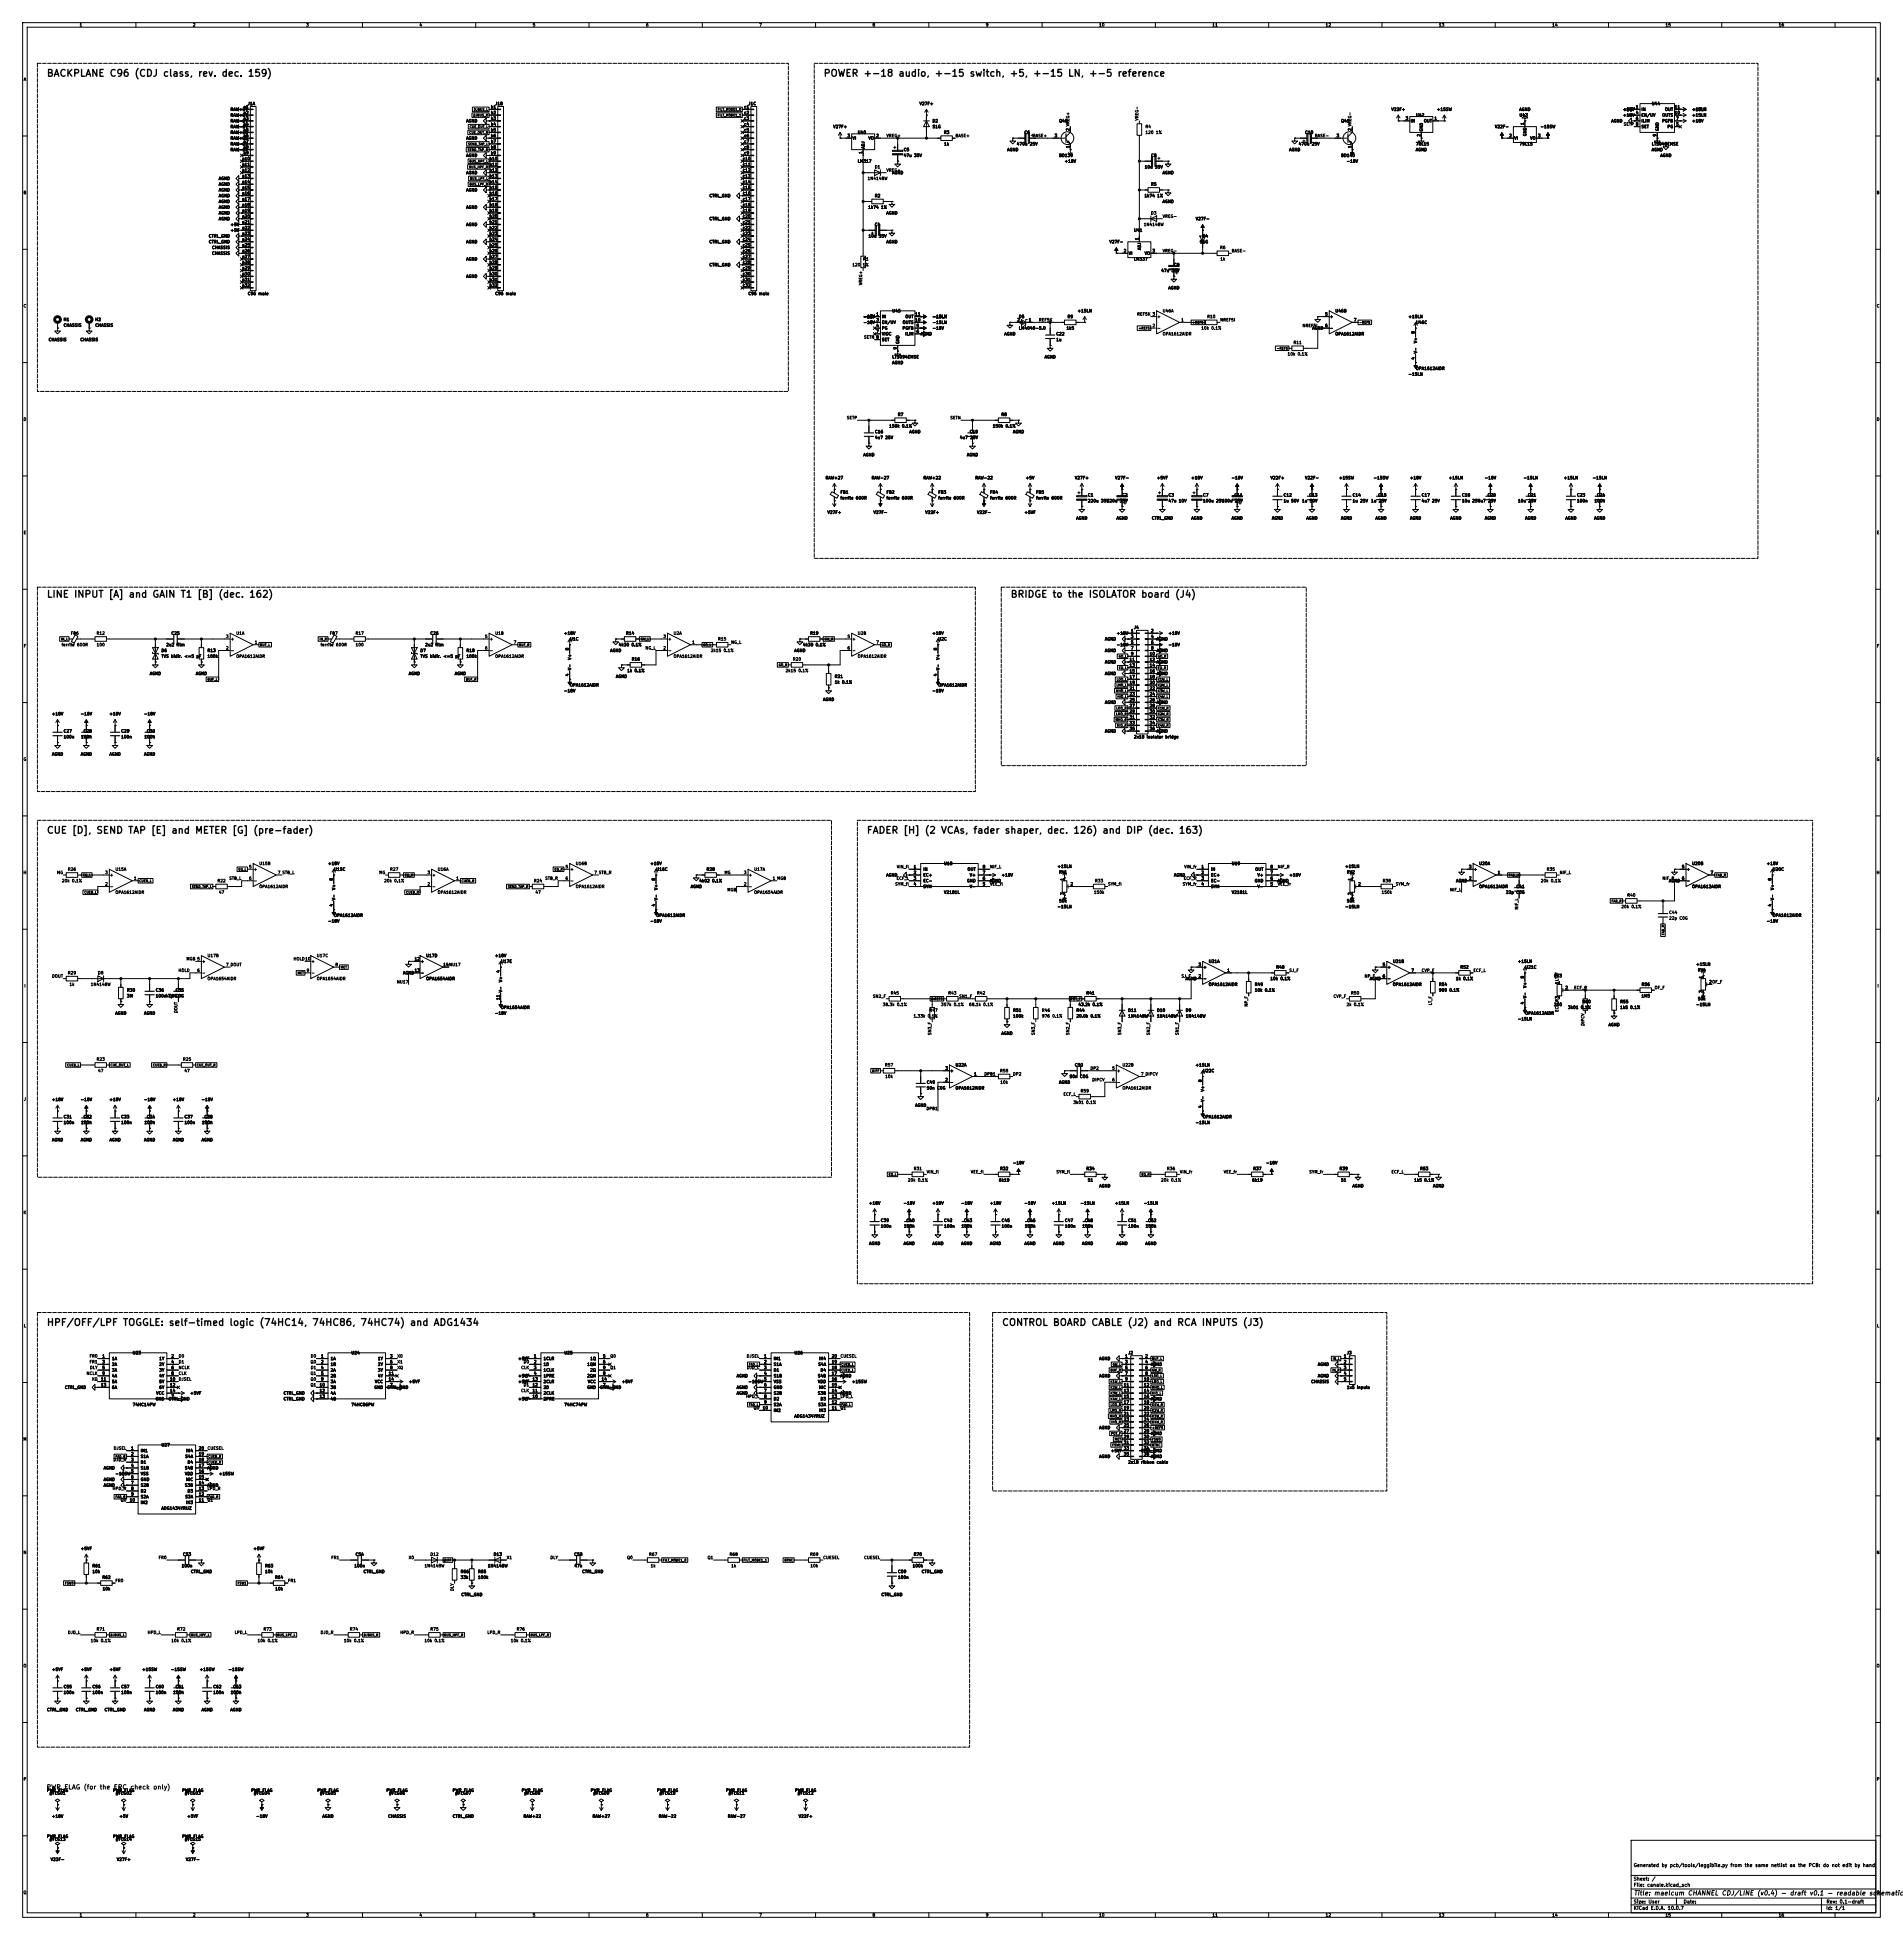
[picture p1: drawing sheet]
<svg xmlns="http://www.w3.org/2000/svg" width="840mm" height="856mm" viewBox="0 0 840 856" stroke-linecap="round" stroke-linejoin="round" font-family="sans-serif">
<defs><g id="words">
<g font-size="3">
<text x="20.4" y="34.5">BACKPLANE C96 (CDJ class, rev. dec. 159)</text>
<text x="363.3" y="34.5">POWER +-18 audio, +-15 switch, +5, +-15 LN, +-5 reference</text>
<text x="20.4" y="264.4">LINE INPUT [A] and GAIN T1 [B] (dec. 162)</text>
<text x="445.9" y="264.4">BRIDGE to the ISOLATOR board (J4)</text>
<text x="20.4" y="368.6">CUE [D], SEND TAP [E] and METER [G] (pre-fader)</text>
<text x="382.4" y="368.6">FADER [H] (2 VCAs, fader shaper, dec. 126) and DIP (dec. 163)</text>
<text x="20.4" y="585.7">HPF/OFF/LPF TOGGLE: self-timed logic (74HC14, 74HC86, 74HC74) and ADG1434</text>
<text x="442.1" y="585.7">CONTROL BOARD CABLE (J2) and RCA INPUTS (J3)</text>
</g>
<g font-size="2">
<text x="20.4" y="790">PWR_FLAG (for the ERC check only)</text>
<text x="721" y="836.8">Title: maelcum CHANNEL CDJ/LINE (v0.4) - draft v0.1 - readable schematic</text>
</g>
<g font-size="1.5">
<text x="721" y="824.1">Generated by pcb/tools/leggibile.py from the same netlist as the PCB: do not edit by hand</text>
<text x="721" y="832.8">File: canale.kicad_sch</text>
<text x="721" y="830.1">Sheet: /</text>
<text x="721" y="843">KiCad E.D.A. 10.0.7</text>
<text x="721" y="840.2">Size: User</text>
<text x="743" y="840.2">Date:</text>
<text x="806" y="843">Id: 1/1</text>
<text x="806" y="840.2">Rev: 0.1-draft</text>
</g>
<g font-size="1.3">
<text x="35" y="12">1</text>
<text x="85" y="12">2</text>
<text x="135" y="12">3</text>
<text x="185" y="12">4</text>
<text x="235" y="12">5</text>
<text x="285" y="12">6</text>
<text x="335" y="12">7</text>
<text x="385" y="12">8</text>
<text x="435" y="12">9</text>
<text x="485" y="12">10</text>
<text x="535" y="12">11</text>
<text x="585" y="12">12</text>
<text x="635" y="12">13</text>
<text x="685" y="12">14</text>
<text x="735" y="12">15</text>
<text x="785" y="12">16</text>
<text x="10.3" y="36">A</text>
<text x="828.3" y="36">A</text>
<text x="109.2" y="46.7">J1A</text>
<text x="218.4" y="46.7">J1B</text>
<text x="330.2" y="46.7">J1C</text>
<text x="405.7" y="46.7">V27F+</text>
<text x="729" y="46.7">U44</text>
<text x="101.6" y="49.2">RAW+27</text>
<text x="101.6" y="51.8">RAW+27</text>
<text x="107.3" y="48.1">a1</text>
<text x="107.3" y="50.7">a2</text>
<text x="107.3" y="53.2">a3</text>
<text x="216.5" y="48.1">b1</text>
<text x="216.5" y="50.7">b2</text>
<text x="216.5" y="53.2">b3</text>
<text x="328.3" y="48.1">c1</text>
<text x="328.3" y="50.7">c2</text>
<text x="328.3" y="53.2">c3</text>
<text x="502.8" y="53.4" transform="rotate(-90 502.8 53.4)">VREG-</text>
<text x="614" y="49.2">V22F+</text>
<text x="620.3" y="53.2">3</text>
<text x="624.8" y="51.8">U42</text>
<text x="633" y="53.2">1</text>
<text x="634.1" y="49.2">+15SW</text>
<text x="670.5" y="49.2">AGND</text>
<text x="670.5" y="51.8">U43</text>
<text x="716.3" y="51.8">+18V</text>
<text x="716.3" y="49.2">+18V</text>
<text x="721.9" y="48.1">1</text>
<text x="721.9" y="50.7">4</text>
<text x="721.9" y="53.2">6</text>
<text x="724.4" y="49.2">IN</text>
<text x="724.4" y="51.8">EN/UV</text>
<text x="733.6" y="51.8">OUTS</text>
<text x="734.8" y="49.2">OUT</text>
<text x="739.1" y="50.7">10</text>
<text x="739.1" y="48.1">11</text>
<text x="739.7" y="53.2">7</text>
<text x="746.7" y="49.2">+15LN</text>
<text x="746.7" y="51.8">+15LN</text>
<text x="101.6" y="59.4">RAW+22</text>
<text x="101.6" y="56.8">RAW-27</text>
<text x="101.6" y="54.3">RAW-27</text>
<text x="107.3" y="55.7">a4</text>
<text x="107.3" y="58.3">a5</text>
<text x="205.6" y="54.3">AGND</text>
<text x="216.5" y="55.7">b4</text>
<text x="216.5" y="58.3">b5</text>
<text x="328.3" y="55.7">c4</text>
<text x="328.3" y="58.3">c5</text>
<text x="367.6" y="56.8">V27F+</text>
<text x="378.4" y="59.4">U40</text>
<text x="411.5" y="54.3">D2</text>
<text x="411.5" y="56.8">S1G</text>
<text x="416.5" y="59.4">R3</text>
<text x="452" y="59.4">C6</text>
<text x="467.3" y="54.3">Q40</text>
<text x="472.3" y="57.9" transform="rotate(-90 472.3 57.9)">2 VREG+</text>
<text x="472.3" y="57.9" transform="rotate(-90 472.3 57.9)">2</text>
<text x="505.4" y="56.8">R4</text>
<text x="505.4" y="59.4">120 1%</text>
<text x="575.9" y="59.4">C10</text>
<text x="591.8" y="54.3">Q41</text>
<text x="596.8" y="57.9" transform="rotate(-90 596.8 57.9)">2 VREG-</text>
<text x="596.8" y="57.9" transform="rotate(-90 596.8 57.9)">2</text>
<text x="622.5" y="54.3">IN</text>
<text x="628.3" y="58.2" transform="rotate(-90 628.3 58.2)">GND</text>
<text x="628.4" y="54.3">OUT</text>
<text x="659.7" y="56.8">V22F-</text>
<text x="673" y="55.3" transform="rotate(-90 673 55.3)">1</text>
<text x="679.8" y="56.8">-15SW</text>
<text x="711.1" y="54.3">AGND</text>
<text x="716.5" y="55.8">SETP 8</text>
<text x="721.9" y="55.7">8</text>
<text x="724.4" y="54.3">ILIM</text>
<text x="724.4" y="56.8">SET</text>
<text x="732.5" y="57.9" transform="rotate(-90 732.5 57.9)">GND</text>
<text x="733.5" y="54.3">PGFB</text>
<text x="735.9" y="56.8">PG</text>
<text x="739.7" y="55.7">5</text>
<text x="746.7" y="54.3">+18V</text>
<text x="101.6" y="64.5">RAW-22</text>
<text x="101.6" y="61.9">RAW+22</text>
<text x="107.3" y="60.8">a6</text>
<text x="107.3" y="63.4">a7</text>
<text x="107.3" y="65.9">a8</text>
<text x="205.6" y="61.9">AGND</text>
<text x="216.5" y="60.8">b6</text>
<text x="216.5" y="63.4">b7</text>
<text x="216.5" y="65.9">b8</text>
<text x="328.3" y="60.8">c6</text>
<text x="328.3" y="63.4">c7</text>
<text x="328.3" y="65.9">c8</text>
<text x="373.9" y="60.8">3</text>
<text x="376.1" y="61.9">VI</text>
<text x="382" y="65.8" transform="rotate(-90 382 65.8)">ADJ</text>
<text x="383.2" y="61.9">VO</text>
<text x="386.6" y="60.8">2</text>
<text x="391.1" y="60.8">VREG+</text>
<text x="416.6" y="64.5">1k</text>
<text x="421.6" y="60.8">BASE+</text>
<text x="448.6" y="64.5">470u 25V</text>
<text x="455.8" y="60.8">BASE+</text>
<text x="465.4" y="60.8">3</text>
<text x="472.3" y="65.5" transform="rotate(-90 472.3 65.5)">1</text>
<text x="573.1" y="64.5">470u 25V</text>
<text x="580.2" y="60.8">BASE-</text>
<text x="589.8" y="60.8">3</text>
<text x="596.8" y="65.5" transform="rotate(-90 596.8 65.5)">1</text>
<text x="624.8" y="64.5">78L15</text>
<text x="627.2" y="60.4" transform="rotate(-90 627.2 60.4)">2</text>
<text x="666" y="60.8">2</text>
<text x="668.2" y="61.9">VI</text>
<text x="670.5" y="64.5">79L15</text>
<text x="674.1" y="60.2" transform="rotate(-90 674.1 60.2)">GND</text>
<text x="675.3" y="61.9">VO</text>
<text x="678.7" y="60.8">3</text>
<text x="729" y="64.5">LT3045EMSE</text>
<text x="731.4" y="60.4" transform="rotate(-90 731.4 60.4)">9</text>
<text x="101.6" y="67">RAW-22</text>
<text x="106.7" y="71">a10</text>
<text x="107.3" y="68.4">a9</text>
<text x="205.6" y="69.5">AGND</text>
<text x="215.9" y="71">b10</text>
<text x="216.5" y="68.4">b9</text>
<text x="327.7" y="71">c10</text>
<text x="328.3" y="68.4">c9</text>
<text x="380.9" y="68" transform="rotate(-90 380.9 68)">1</text>
<text x="398.8" y="67">C5</text>
<text x="398.8" y="69.5">47u 35V</text>
<text x="444.4" y="67">AGND</text>
<text x="467.3" y="69.5">BD139</text>
<text x="507.9" y="69.5">C8</text>
<text x="568.9" y="67">AGND</text>
<text x="591.8" y="69.5">BD140</text>
<text x="624.8" y="67">AGND</text>
<text x="728.9" y="67">AGND</text>
<text x="732.7" y="69.5">AGND</text>
<text x="106.7" y="73.5">a11</text>
<text x="106.7" y="76.1">a12</text>
<text x="205.6" y="77.2">AGND</text>
<text x="215.9" y="73.5">b11</text>
<text x="215.9" y="76.1">b12</text>
<text x="327.7" y="73.5">c11</text>
<text x="327.7" y="76.1">c12</text>
<text x="378.4" y="72.1">LM317</text>
<text x="386" y="74.6">D1</text>
<text x="391.1" y="76.1">VREG+</text>
<text x="393.6" y="77.2">AGND</text>
<text x="469.8" y="72.1">+18V</text>
<text x="505.1" y="74.6">10u 35V</text>
<text x="513" y="77.2">AGND</text>
<text x="594.2" y="72.1">-18V</text>
<text x="96.4" y="79.7">AGND</text>
<text x="96.4" y="82.2">AGND</text>
<text x="106.7" y="78.6">a13</text>
<text x="106.7" y="81.1">a14</text>
<text x="106.7" y="83.7">a15</text>
<text x="215.9" y="78.6">b13</text>
<text x="215.9" y="81.1">b14</text>
<text x="215.9" y="83.7">b15</text>
<text x="327.7" y="78.6">c13</text>
<text x="327.7" y="81.1">c14</text>
<text x="327.7" y="83.7">c15</text>
<text x="382.8" y="79.7">1N4148W</text>
<text x="507.9" y="82.2">R5</text>
<text x="10.2" y="86">B</text>
<text x="96.4" y="89.9">AGND</text>
<text x="96.4" y="87.3">AGND</text>
<text x="96.4" y="84.8">AGND</text>
<text x="106.7" y="86.2">a16</text>
<text x="106.7" y="88.8">a17</text>
<text x="205.6" y="84.8">AGND</text>
<text x="215.9" y="86.2">b16</text>
<text x="215.9" y="88.8">b17</text>
<text x="313" y="87.3">CTRL_GND</text>
<text x="327.7" y="86.2">c16</text>
<text x="327.7" y="88.8">c17</text>
<text x="386" y="87.3">R2</text>
<text x="505" y="87.3">1k74 1%</text>
<text x="513" y="89.9">AGND</text>
<text x="828.2" y="86">B</text>
<text x="96.4" y="94.9">AGND</text>
<text x="96.4" y="92.4">AGND</text>
<text x="106.7" y="91.3">a18</text>
<text x="106.7" y="93.8">a19</text>
<text x="205.6" y="92.4">AGND</text>
<text x="215.9" y="91.3">b18</text>
<text x="215.9" y="93.8">b19</text>
<text x="327.7" y="91.3">c18</text>
<text x="327.7" y="93.8">c19</text>
<text x="383.1" y="92.4">1k74 1%</text>
<text x="391.1" y="94.9">AGND</text>
<text x="507.9" y="94.9">D3</text>
<text x="96.4" y="97.5">AGND</text>
<text x="101.6" y="100">+5V</text>
<text x="106.7" y="96.4">a20</text>
<text x="106.7" y="98.9">a21</text>
<text x="106.7" y="101.5">a22</text>
<text x="205.6" y="100">AGND</text>
<text x="215.9" y="96.4">b20</text>
<text x="215.9" y="98.9">b21</text>
<text x="215.9" y="101.5">b22</text>
<text x="313" y="97.5">CTRL_GND</text>
<text x="327.7" y="96.4">c20</text>
<text x="327.7" y="98.9">c21</text>
<text x="327.7" y="101.5">c22</text>
<text x="386" y="100">C4</text>
<text x="504.7" y="100">1N4148W</text>
<text x="513.1" y="96.4">VREG-</text>
<text x="527.6" y="97.5">V27F-</text>
<text x="92" y="107.6">CTRL_GND</text>
<text x="92" y="105.1">CTRL_GND</text>
<text x="101.6" y="102.6">+5V</text>
<text x="106.7" y="104">a23</text>
<text x="106.7" y="106.5">a24</text>
<text x="205.6" y="107.6">AGND</text>
<text x="215.9" y="104">b23</text>
<text x="215.9" y="106.5">b24</text>
<text x="313" y="107.6">CTRL_GND</text>
<text x="327.7" y="104">c23</text>
<text x="327.7" y="106.5">c24</text>
<text x="383.2" y="105.1">10u 35V</text>
<text x="391.1" y="107.6">AGND</text>
<text x="489.5" y="107.6">V27F-</text>
<text x="500.4" y="102.6">U41</text>
<text x="502.8" y="106.1" transform="rotate(-90 502.8 106.1)">1</text>
<text x="529.5" y="107.6">S1G</text>
<text x="530.7" y="105.1">D4</text>
<text x="93.4" y="112.7">CHASSIS</text>
<text x="93.4" y="110.2">CHASSIS</text>
<text x="106.7" y="109.1">a25</text>
<text x="106.7" y="111.6">a26</text>
<text x="215.9" y="109.1">b25</text>
<text x="215.9" y="111.6">b26</text>
<text x="327.7" y="109.1">c25</text>
<text x="327.7" y="111.6">c26</text>
<text x="495.8" y="111.6">2</text>
<text x="498.1" y="112.7">VI</text>
<text x="503.9" y="110.5" transform="rotate(-90 503.9 110.5)">ADJ</text>
<text x="505.1" y="112.7">VO</text>
<text x="508.5" y="111.6">3</text>
<text x="513.1" y="111.6">VREG-</text>
<text x="538.4" y="110.2">R6</text>
<text x="543.5" y="111.6">BASE-</text>
<text x="106.7" y="114.2">a27</text>
<text x="106.7" y="116.7">a28</text>
<text x="106.7" y="119.2">a29</text>
<text x="205.6" y="115.3">AGND</text>
<text x="215.9" y="114.2">b27</text>
<text x="215.9" y="116.7">b28</text>
<text x="215.9" y="119.2">b29</text>
<text x="313" y="117.8">CTRL_GND</text>
<text x="327.7" y="114.2">c27</text>
<text x="327.7" y="116.7">c28</text>
<text x="327.7" y="119.2">c29</text>
<text x="376" y="117.8">120</text>
<text x="380.6" y="117.8">1%</text>
<text x="380.8" y="115.3">R1</text>
<text x="500.4" y="115.3">LM337</text>
<text x="518" y="117.8">C9</text>
<text x="538.5" y="115.3">1k</text>
<text x="106.7" y="121.8">a30</text>
<text x="106.7" y="124.3">a31</text>
<text x="205.6" y="122.9">AGND</text>
<text x="215.9" y="121.8">b30</text>
<text x="215.9" y="124.3">b31</text>
<text x="327.7" y="121.8">c30</text>
<text x="327.7" y="124.3">c31</text>
<text x="380.9" y="126" transform="rotate(-90 380.9 126)">VREG+</text>
<text x="512.4" y="120.3">47u 35V</text>
<text x="106.7" y="126.9">a32</text>
<text x="109.2" y="130.5">C96 male</text>
<text x="215.9" y="126.9">b32</text>
<text x="218.4" y="130.5">C96 male</text>
<text x="327.7" y="126.9">c32</text>
<text x="330.2" y="130.5">C96 male</text>
<text x="515.6" y="128">AGND</text>
<text x="10.2" y="136">C</text>
<text x="828.2" y="136">C</text>
<text x="27.9" y="141.9">H1</text>
<text x="41.9" y="141.9">H2</text>
<text x="381" y="140.7">-18V</text>
<text x="381" y="143.2">-18V</text>
<text x="386.6" y="139.6">1</text>
<text x="386.6" y="142.1">3</text>
<text x="389.1" y="140.7">IN</text>
<text x="389.1" y="143.2">EN/UV</text>
<text x="393.7" y="138.1">U45</text>
<text x="398.3" y="143.2">OUTS</text>
<text x="399.5" y="140.7">OUT</text>
<text x="403.8" y="142.1">10</text>
<text x="403.8" y="139.6">11</text>
<text x="411.5" y="140.7">-15LN</text>
<text x="411.5" y="143.2">-15LN</text>
<text x="448.8" y="142.1">2</text>
<text x="449.6" y="140.7">D5</text>
<text x="453.9" y="142.1">1</text>
<text x="458.4" y="142.1">REF5K</text>
<text x="471.1" y="140.7">R9</text>
<text x="475.5" y="138.1">+15LN</text>
<text x="501.8" y="139.6">REF5K 3</text>
<text x="510.6" y="140.7">+</text>
<text x="513.1" y="138.1">U46A</text>
<text x="521.2" y="142.1">1</text>
<text x="532.7" y="140.7">R10</text>
<text x="538.5" y="142.1">NREF5I</text>
<text x="584.7" y="139.6">5</text>
<text x="586.8" y="140.7">+</text>
<text x="589.3" y="138.1">U46B</text>
<text x="597.4" y="142.1">7</text>
<text x="621.5" y="140.7">+15LN</text>
<text x="624.8" y="143.2">U46C</text>
<text x="27.9" y="144.5">CHASSIS</text>
<text x="41.9" y="144.5">CHASSIS</text>
<text x="381.2" y="149.7">SETN 8</text>
<text x="386.6" y="144.6">4</text>
<text x="386.6" y="147.2">7</text>
<text x="386.6" y="149.7">8</text>
<text x="389.1" y="145.7">PG</text>
<text x="389.1" y="148.3">VIOC</text>
<text x="398.2" y="145.7">PGFB</text>
<text x="399.4" y="148.3">ILIM</text>
<text x="404.4" y="144.6">5</text>
<text x="404.4" y="147.2">6</text>
<text x="406.3" y="148.3">AGND</text>
<text x="411.5" y="145.7">-18V</text>
<text x="443.2" y="148.3">AGND</text>
<text x="449.6" y="145.7">LM4040-5.0</text>
<text x="466.1" y="148.3">C22</text>
<text x="470.6" y="145.7">1k5</text>
<text x="508.5" y="144.6">2</text>
<text x="510.6" y="145.7">-</text>
<text x="513.1" y="148.3">OPA1612AIDR</text>
<text x="530.1" y="145.7">10k 0.1%</text>
<text x="574.8" y="144.7">NREF5I</text>
<text x="579.1" y="145.7">AGND</text>
<text x="584.7" y="144.6">6</text>
<text x="586.8" y="145.7">-</text>
<text x="589.3" y="148.3">OPA1612AIDR</text>
<text x="624.7" y="147.4" transform="rotate(-90 624.7 147.4)">8</text>
<text x="21.3" y="150.8">CHASSIS</text>
<text x="35.3" y="150.8">CHASSIS</text>
<text x="389.1" y="150.8">SET</text>
<text x="396.1" y="154.4" transform="rotate(-90 396.1 154.4)">9</text>
<text x="397.2" y="151.9" transform="rotate(-90 397.2 151.9)">GND</text>
<text x="466.1" y="150.8">1u</text>
<text x="570.8" y="152.1">R11</text>
<text x="625.8" y="151.6" transform="rotate(-90 625.8 151.6)">V+</text>
<text x="393.6" y="161">AGND</text>
<text x="393.7" y="158.4">LT3094EMSE</text>
<text x="460.9" y="158.4">AGND</text>
<text x="568.2" y="157.2">10k 0.1%</text>
<text x="624.7" y="158.8" transform="rotate(-90 624.7 158.8)">4</text>
<text x="625.8" y="156.1" transform="rotate(-90 625.8 156.1)">V-</text>
<text x="621.5" y="166.1">-15LN</text>
<text x="624.8" y="163.5">OPA1612AIDR</text>
<text x="10.2" y="186">D</text>
<text x="373.6" y="185.3">SETP</text>
<text x="396.1" y="183.8">R7</text>
<text x="419.3" y="185.3">SETN</text>
<text x="441.9" y="183.8">R8</text>
<text x="828.2" y="186">D</text>
<text x="386.1" y="191.5">C16</text>
<text x="392.3" y="188.9">150k 0.1%</text>
<text x="401.3" y="191.5">AGND</text>
<text x="427.9" y="191.5">C19</text>
<text x="438.1" y="188.9">150k 0.1%</text>
<text x="447" y="191.5">AGND</text>
<text x="386.1" y="194">4u7 25V</text>
<text x="423.5" y="194">4u7 25V</text>
<text x="380.9" y="201.6">AGND</text>
<text x="426.7" y="201.6">AGND</text>
<text x="364.3" y="211.8">RAW+27</text>
<text x="384.6" y="211.8">RAW-27</text>
<text x="407.5" y="211.8">RAW+22</text>
<text x="430.3" y="211.8">RAW-22</text>
<text x="452.6" y="211.8">+5V</text>
<text x="474.3" y="211.8">V27F+</text>
<text x="492.1" y="211.8">V27F-</text>
<text x="510.5" y="211.8">+5VF</text>
<text x="525.7" y="211.8">+18V</text>
<text x="543.4" y="211.8">-18V</text>
<text x="560.7" y="211.8">V22F+</text>
<text x="575.9" y="211.8">V22F-</text>
<text x="590.9" y="211.8">+15SW</text>
<text x="606.1" y="211.8">-15SW</text>
<text x="622.2" y="211.8">+18V</text>
<text x="639.3" y="211.8">+15LN</text>
<text x="655.2" y="211.8">-18V</text>
<text x="672.3" y="211.8">-15LN</text>
<text x="690.1" y="211.8">+15LN</text>
<text x="702.8" y="211.8">-15LN</text>
<text x="370.8" y="218.1">FB1</text>
<text x="370.8" y="220.7">ferrite 600R</text>
<text x="391.1" y="218.1">FB2</text>
<text x="391.1" y="220.7">ferrite 600R</text>
<text x="414" y="218.1">FB3</text>
<text x="414" y="220.7">ferrite 600R</text>
<text x="436.9" y="218.1">FB4</text>
<text x="436.9" y="220.7">ferrite 600R</text>
<text x="457.2" y="218.1">FB5</text>
<text x="457.2" y="220.7">ferrite 600R</text>
<text x="480" y="219.4">C1</text>
<text x="480" y="221.9">220u 35V</text>
<text x="488.3" y="221.9">220u 35V</text>
<text x="495.1" y="219.4">C2</text>
<text x="515.6" y="219.4">C3</text>
<text x="515.6" y="221.9">47u 10V</text>
<text x="530.8" y="219.4">C7</text>
<text x="530.8" y="221.9">100u 25V</text>
<text x="539.1" y="221.9">100u 25V</text>
<text x="544.7" y="219.4">C11</text>
<text x="566.4" y="219.4">C12</text>
<text x="566.4" y="221.9">1u 50V</text>
<text x="574.6" y="221.9">1u 50V</text>
<text x="577.7" y="219.4">C13</text>
<text x="596.9" y="219.4">C14</text>
<text x="596.9" y="221.9">1u 25V</text>
<text x="605.1" y="221.9">1u 25V</text>
<text x="608.2" y="219.4">C15</text>
<text x="627.4" y="219.4">C17</text>
<text x="627.4" y="221.9">4u7 25V</text>
<text x="645.1" y="219.4">C18</text>
<text x="645.1" y="221.9">10u 25V</text>
<text x="652.1" y="221.9">4u7 25V</text>
<text x="656.5" y="219.4">C20</text>
<text x="669.9" y="221.9">10u 25V</text>
<text x="674.3" y="219.4">C21</text>
<text x="695.9" y="219.4">C23</text>
<text x="695.9" y="221.9">100n</text>
<text x="703.6" y="221.9">100n</text>
<text x="704.7" y="219.4">C24</text>
<text x="365.1" y="227">V27F+</text>
<text x="385.4" y="227">V27F-</text>
<text x="408.3" y="227">V22F+</text>
<text x="431.1" y="227">V22F-</text>
<text x="452.1" y="227">+5VF</text>
<text x="474.9" y="229.6">AGND</text>
<text x="492.7" y="229.6">AGND</text>
<text x="508.3" y="229.6">CTRL_GND</text>
<text x="525.7" y="229.6">AGND</text>
<text x="543.5" y="229.6">AGND</text>
<text x="561.3" y="229.6">AGND</text>
<text x="576.5" y="229.6">AGND</text>
<text x="591.8" y="229.6">AGND</text>
<text x="607" y="229.6">AGND</text>
<text x="622.2" y="229.6">AGND</text>
<text x="640" y="229.6">AGND</text>
<text x="655.3" y="229.6">AGND</text>
<text x="673" y="229.6">AGND</text>
<text x="690.8" y="229.6">AGND</text>
<text x="703.5" y="229.6">AGND</text>
<text x="10.3" y="236">E</text>
<text x="828.3" y="236">E</text>
<text x="31.1" y="280.4">FB6</text>
<text x="42.5" y="280.4">R12</text>
<text x="75.5" y="280.4">C25</text>
<text x="99.6" y="281.8">3</text>
<text x="104.1" y="280.4">U1A</text>
<text x="145.4" y="280.4">FB7</text>
<text x="156.8" y="280.4">R17</text>
<text x="189.8" y="280.4">C26</text>
<text x="213.9" y="281.8">5</text>
<text x="218.4" y="280.4">U1B</text>
<text x="248.8" y="280.4">+18V</text>
<text x="276.2" y="280.4">R14</text>
<text x="292.6" y="281.8">3</text>
<text x="297.2" y="280.4">U2A</text>
<text x="357.4" y="280.4">R19</text>
<text x="373.9" y="281.8">5</text>
<text x="378.4" y="280.4">U2B</text>
<text x="411.4" y="280.4">+18V</text>
<text x="492.7" y="280.4">+18V</text>
<text x="499" y="279.3">1</text>
<text x="499" y="281.8">3</text>
<text x="500.4" y="277.8">J4</text>
<text x="507.9" y="279.3">2</text>
<text x="507.9" y="281.8">4</text>
<text x="515.6" y="280.4">+18V</text>
<text x="10.3" y="286">F</text>
<text x="27.1" y="285.4">ferrite 600R</text>
<text x="42.5" y="285.4">100</text>
<text x="71.1" y="288">D6</text>
<text x="73.2" y="285.4">2u2 film</text>
<text x="91.4" y="288">R13</text>
<text x="99.6" y="286.9">2</text>
<text x="101.7" y="288">-</text>
<text x="101.7" y="282.9">+</text>
<text x="112.3" y="284.3">1</text>
<text x="141.4" y="285.4">ferrite 600R</text>
<text x="156.8" y="285.4">100</text>
<text x="185.4" y="288">D7</text>
<text x="187.5" y="285.4">2u2 film</text>
<text x="205.7" y="288">R18</text>
<text x="213.9" y="286.9">6</text>
<text x="216" y="282.9">+</text>
<text x="216" y="288">-</text>
<text x="226.6" y="284.3">7</text>
<text x="251.3" y="287.1" transform="rotate(-90 251.3 287.1)">8</text>
<text x="251.4" y="282.9">U1C</text>
<text x="269.2" y="288">AGND</text>
<text x="273" y="285.4">4k30 0.1%</text>
<text x="284.7" y="286.9">NG_L</text>
<text x="292.6" y="286.9">2</text>
<text x="294.7" y="288">-</text>
<text x="294.7" y="282.9">+</text>
<text x="305.3" y="284.3">1</text>
<text x="313.6" y="288">2k15 0.1%</text>
<text x="316.8" y="282.9">R15</text>
<text x="322.6" y="284.4">NG_L</text>
<text x="350.5" y="288">AGND</text>
<text x="354.2" y="285.4">4k30 0.1%</text>
<text x="373.9" y="286.9">6</text>
<text x="376" y="282.9">+</text>
<text x="376" y="288">-</text>
<text x="386.6" y="284.3">7</text>
<text x="413.9" y="287.1" transform="rotate(-90 413.9 287.1)">8</text>
<text x="414" y="282.9">U2C</text>
<text x="487.6" y="282.9">AGND</text>
<text x="487.6" y="288">AGND</text>
<text x="492.7" y="285.4">-18V</text>
<text x="499" y="284.3">5</text>
<text x="499" y="286.9">7</text>
<text x="507.9" y="284.3">6</text>
<text x="507.9" y="286.9">8</text>
<text x="510.4" y="288">AGND</text>
<text x="510.4" y="282.9">AGND</text>
<text x="515.6" y="285.4">-18V</text>
<text x="828.3" y="286">F</text>
<text x="71.1" y="290.5">TVS bidir. &lt;=5 pF</text>
<text x="91.4" y="290.5">100k</text>
<text x="104.1" y="290.5">OPA1612AIDR</text>
<text x="185.4" y="290.5">TVS bidir. &lt;=5 pF</text>
<text x="205.7" y="290.5">100k</text>
<text x="218.4" y="290.5">OPA1612AIDR</text>
<text x="252.4" y="291.3" transform="rotate(-90 252.4 291.3)">V+</text>
<text x="278.7" y="291.8">R16</text>
<text x="297.2" y="290.5">OPA1612AIDR</text>
<text x="349.8" y="291.8">R20</text>
<text x="378.4" y="290.5">OPA1612AIDR</text>
<text x="415" y="291.3" transform="rotate(-90 415 291.3)">V+</text>
<text x="487.6" y="293.1">AGND</text>
<text x="498.4" y="292">11</text>
<text x="499" y="289.4">9</text>
<text x="507.3" y="289.4">10</text>
<text x="507.3" y="292">12</text>
<text x="510.4" y="293.1">AGND</text>
<text x="66" y="298.1">AGND</text>
<text x="86.3" y="298.1">AGND</text>
<text x="180.3" y="298.1">AGND</text>
<text x="200.6" y="298.1">AGND</text>
<text x="251.3" y="298.5" transform="rotate(-90 251.3 298.5)">4</text>
<text x="252.4" y="295.8" transform="rotate(-90 252.4 295.8)">V-</text>
<text x="271.7" y="299.4">AGND</text>
<text x="276.7" y="296.9">1k 0.1%</text>
<text x="346.6" y="296.9">2k15 0.1%</text>
<text x="368.3" y="299.4">R21</text>
<text x="413.9" y="298.5" transform="rotate(-90 413.9 298.5)">4</text>
<text x="415" y="295.8" transform="rotate(-90 415 295.8)">V-</text>
<text x="487.6" y="298.1">AGND</text>
<text x="498.4" y="294.5">13</text>
<text x="498.4" y="297">15</text>
<text x="498.4" y="299.6">17</text>
<text x="507.3" y="294.5">14</text>
<text x="507.3" y="297">16</text>
<text x="507.3" y="299.6">18</text>
<text x="510.4" y="298.1">AGND</text>
<text x="248.8" y="305.8">-18V</text>
<text x="251.4" y="303.2">OPA1612AIDR</text>
<text x="368.3" y="302">1k 0.1%</text>
<text x="411.4" y="305.8">-18V</text>
<text x="414" y="303.2">OPA1612AIDR</text>
<text x="498.4" y="302.1">19</text>
<text x="498.4" y="304.7">21</text>
<text x="507.3" y="302.1">20</text>
<text x="507.3" y="304.7">22</text>
<text x="363.2" y="309.6">AGND</text>
<text x="487.6" y="310.8">AGND</text>
<text x="498.4" y="307.2">23</text>
<text x="498.4" y="309.7">25</text>
<text x="507.3" y="307.2">24</text>
<text x="507.3" y="309.7">26</text>
<text x="510.4" y="310.8">AGND</text>
<text x="22.7" y="315.9">+18V</text>
<text x="35.4" y="315.9">-18V</text>
<text x="48.1" y="315.9">+18V</text>
<text x="63.4" y="315.9">-18V</text>
<text x="498.4" y="312.3">27</text>
<text x="498.4" y="314.8">29</text>
<text x="498.4" y="317.4">31</text>
<text x="507.3" y="312.3">28</text>
<text x="507.3" y="314.8">30</text>
<text x="507.3" y="317.4">32</text>
<text x="27.9" y="323.5">C27</text>
<text x="36.7" y="323.5">C28</text>
<text x="53.3" y="323.5">C29</text>
<text x="64.7" y="323.5">C30</text>
<text x="487.6" y="323.5">AGND</text>
<text x="498.4" y="319.9">33</text>
<text x="498.4" y="322.4">35</text>
<text x="507.3" y="319.9">34</text>
<text x="507.3" y="322.4">36</text>
<text x="510.4" y="323.5">AGND</text>
<text x="27.9" y="326.1">100n</text>
<text x="35.6" y="326.1">100n</text>
<text x="53.3" y="326.1">100n</text>
<text x="63.6" y="326.1">100n</text>
<text x="500.4" y="326.1">2x18 isolator bridge</text>
<text x="10.2" y="336">G</text>
<text x="22.8" y="333.7">AGND</text>
<text x="35.5" y="333.7">AGND</text>
<text x="48.2" y="333.7">AGND</text>
<text x="63.4" y="333.7">AGND</text>
<text x="828.2" y="336">G</text>
<text x="109.8" y="383.4">5</text>
<text x="114.3" y="382">U15B</text>
<text x="144.7" y="382">+18V</text>
<text x="249.5" y="383.4">5</text>
<text x="254" y="382">U16B</text>
<text x="286.9" y="382">+18V</text>
<text x="395.7" y="383.4">VIN_fl</text>
<text x="403.1" y="383.4">1</text>
<text x="416.5" y="382">U18</text>
<text x="433.6" y="383.4">8</text>
<text x="436.9" y="383.4">NIF_L</text>
<text x="466.6" y="383.2">+15LN</text>
<text x="522.6" y="383.4">VIN_fr</text>
<text x="530.1" y="383.4">1</text>
<text x="543.5" y="382">U19</text>
<text x="560.6" y="383.4">8</text>
<text x="563.9" y="383.4">NIF_R</text>
<text x="593.6" y="383.2">+15LN</text>
<text x="648.2" y="383.4">3</text>
<text x="652.8" y="382">U20A</text>
<text x="742.2" y="383.4">5</text>
<text x="746.7" y="382">U20B</text>
<text x="779.7" y="382">+18V</text>
<text x="10.2" y="386">H</text>
<text x="25" y="386">MG</text>
<text x="27.2" y="389.6">20k 0.1%</text>
<text x="29.8" y="384.5">R26</text>
<text x="46.3" y="385.9">3</text>
<text x="48.4" y="387">+</text>
<text x="50.8" y="384.5">U15A</text>
<text x="59" y="388.5">1</text>
<text x="95.8" y="389.6">R22</text>
<text x="101" y="388.5">STB_L</text>
<text x="109.8" y="388.5">6</text>
<text x="111.9" y="384.5">+</text>
<text x="111.9" y="389.6">-</text>
<text x="122.5" y="385.9">7 STB_L</text>
<text x="147.2" y="388.7" transform="rotate(-90 147.2 388.7)">8</text>
<text x="147.3" y="384.5">U15C</text>
<text x="167.2" y="386">MG</text>
<text x="169.4" y="389.6">20k 0.1%</text>
<text x="172" y="384.5">R27</text>
<text x="188.5" y="385.9">3</text>
<text x="190.6" y="387">+</text>
<text x="193" y="384.5">U16A</text>
<text x="201.2" y="388.5">1</text>
<text x="235.5" y="389.6">R24</text>
<text x="240.5" y="388.5">STB_R</text>
<text x="249.5" y="388.5">6</text>
<text x="251.6" y="384.5">+</text>
<text x="251.6" y="389.6">-</text>
<text x="262.2" y="385.9">7 STB_R</text>
<text x="289.4" y="388.7" transform="rotate(-90 289.4 388.7)">8</text>
<text x="289.5" y="384.5">U16C</text>
<text x="308.5" y="389.6">4k02 0.1%</text>
<text x="311.7" y="384.5">R28</text>
<text x="319.6" y="386">MG</text>
<text x="328.2" y="385.9">3</text>
<text x="330.3" y="387">+</text>
<text x="332.7" y="384.5">U17A</text>
<text x="340.9" y="388.5">1 MGB</text>
<text x="391" y="387">AGND</text>
<text x="395.6" y="388.5">ECF_L</text>
<text x="403.1" y="385.9">2</text>
<text x="403.1" y="388.5">3</text>
<text x="407.4" y="384.5">IN</text>
<text x="407.4" y="387">EC+</text>
<text x="407.4" y="389.6">EC-</text>
<text x="426.7" y="389.6">GND</text>
<text x="426.9" y="384.5">OUT</text>
<text x="427.9" y="387">V+</text>
<text x="433.6" y="388.5">6</text>
<text x="433.6" y="385.9">7</text>
<text x="436.8" y="389.6">AGND</text>
<text x="441.9" y="387">+18V</text>
<text x="467.3" y="385.8">RV1</text>
<text x="469.8" y="388.7" transform="rotate(-90 469.8 388.7)">1</text>
<text x="483.2" y="389.6">R33</text>
<text x="518" y="387">AGND</text>
<text x="522.3" y="388.5">ECF_R</text>
<text x="530.1" y="385.9">2</text>
<text x="530.1" y="388.5">3</text>
<text x="534.4" y="384.5">IN</text>
<text x="534.4" y="387">EC+</text>
<text x="534.4" y="389.6">EC-</text>
<text x="553.7" y="389.6">GND</text>
<text x="553.9" y="384.5">OUT</text>
<text x="554.9" y="387">V+</text>
<text x="560.6" y="388.5">6</text>
<text x="560.6" y="385.9">7</text>
<text x="563.8" y="389.6">AGND</text>
<text x="568.9" y="387">+18V</text>
<text x="594.3" y="385.8">RV2</text>
<text x="596.8" y="388.7" transform="rotate(-90 596.8 388.7)">1</text>
<text x="610.2" y="389.6">R38</text>
<text x="642.6" y="389.6">AGND</text>
<text x="648.2" y="388.5">2</text>
<text x="650.3" y="389.6">-</text>
<text x="650.3" y="384.5">+</text>
<text x="660.9" y="385.9">1</text>
<text x="680" y="389.6">20k 0.1%</text>
<text x="682.6" y="384.5">R35</text>
<text x="688.3" y="386">NIF_L</text>
<text x="733.7" y="388.5">NIF_R</text>
<text x="736.5" y="389.6">AGND</text>
<text x="742.2" y="388.5">6</text>
<text x="744.3" y="384.5">+</text>
<text x="744.3" y="389.6">-</text>
<text x="754.9" y="385.9">7</text>
<text x="782.2" y="388.7" transform="rotate(-90 782.2 388.7)">8</text>
<text x="782.3" y="384.5">U20C</text>
<text x="828.2" y="386">H</text>
<text x="46.3" y="391">2</text>
<text x="48.4" y="392.1">-</text>
<text x="50.8" y="394.7">OPA1612AIDR</text>
<text x="96.5" y="394.7">47</text>
<text x="114.3" y="392.1">OPA1612AIDR</text>
<text x="148.3" y="392.9" transform="rotate(-90 148.3 392.9)">V+</text>
<text x="188.5" y="391">2</text>
<text x="190.6" y="392.1">-</text>
<text x="193" y="394.7">OPA1612AIDR</text>
<text x="236.2" y="394.7">47</text>
<text x="254" y="392.1">OPA1612AIDR</text>
<text x="290.5" y="392.9" transform="rotate(-90 290.5 392.9)">V+</text>
<text x="304.7" y="392.1">AGND</text>
<text x="320.9" y="393.6">MGB</text>
<text x="328.2" y="391">2</text>
<text x="330.3" y="392.1">-</text>
<text x="332.7" y="394.7">OPA1654AIDR</text>
<text x="395" y="391">SYM_fl</text>
<text x="403.1" y="391">4</text>
<text x="407.4" y="392.1">SYM</text>
<text x="416.5" y="394.7">V2181L</text>
<text x="427.9" y="392.1">V-</text>
<text x="433.6" y="391">5</text>
<text x="436.9" y="391">VEE_fl</text>
<text x="469.8" y="395.1" transform="rotate(-90 469.8 395.1)">3</text>
<text x="472.3" y="391">2</text>
<text x="482.7" y="394.7">150k</text>
<text x="488.9" y="391">SYM_fl</text>
<text x="521.9" y="391">SYM_fr</text>
<text x="530.1" y="391">4</text>
<text x="534.4" y="392.1">SYM</text>
<text x="543.5" y="394.7">V2181L</text>
<text x="554.9" y="392.1">V-</text>
<text x="560.6" y="391">5</text>
<text x="563.9" y="391">VEE_fr</text>
<text x="596.8" y="395.1" transform="rotate(-90 596.8 395.1)">3</text>
<text x="599.3" y="391">2</text>
<text x="609.7" y="394.7">150k</text>
<text x="615.9" y="391">SYM_fr</text>
<text x="639.9" y="393.6">NIF_L</text>
<text x="652.8" y="392.1">OPA1612AIDR</text>
<text x="664.6" y="394.7">22p C0G</text>
<text x="669.2" y="392.1">C41</text>
<text x="718.1" y="395.9">R40</text>
<text x="746.7" y="392.1">OPA1612AIDR</text>
<text x="783.3" y="392.9" transform="rotate(-90 783.3 392.9)">V+</text>
<text x="147.2" y="400.1" transform="rotate(-90 147.2 400.1)">4</text>
<text x="148.3" y="397.4" transform="rotate(-90 148.3 397.4)">V-</text>
<text x="289.4" y="400.1" transform="rotate(-90 289.4 400.1)">4</text>
<text x="290.5" y="397.4" transform="rotate(-90 290.5 397.4)">V-</text>
<text x="466.6" y="401">-15LN</text>
<text x="467.3" y="398.5">50k</text>
<text x="593.6" y="401">-15LN</text>
<text x="594.3" y="398.5">50k</text>
<text x="670.4" y="401.5" transform="rotate(-90 670.4 401.5)">NIF_L</text>
<text x="715.5" y="401">20k 0.1%</text>
<text x="782.2" y="400.1" transform="rotate(-90 782.2 400.1)">4</text>
<text x="783.3" y="397.4" transform="rotate(-90 783.3 397.4)">V-</text>
<text x="144.7" y="407.4">-18V</text>
<text x="147.3" y="404.8">OPA1612AIDR</text>
<text x="286.9" y="407.4">-18V</text>
<text x="289.5" y="404.8">OPA1612AIDR</text>
<text x="736.6" y="403.6">C44</text>
<text x="736.6" y="406.1">22p C0G</text>
<text x="779.7" y="407.4">-18V</text>
<text x="782.3" y="404.8">OPA1612AIDR</text>
<text x="82.1" y="424.1">MGB 5</text>
<text x="89" y="425.1">+</text>
<text x="91.4" y="422.6">U17B</text>
<text x="129.4" y="424.1">HOLD10</text>
<text x="137.3" y="425.1">+</text>
<text x="139.7" y="422.6">U17C</text>
<text x="182.8" y="424">12</text>
<text x="185.5" y="425.1">+</text>
<text x="187.9" y="422.6">U17D</text>
<text x="218.3" y="422.6">+18V</text>
<text x="221" y="425.1">U17E</text>
<text x="533.4" y="425.1">U21A</text>
<text x="614.7" y="425.1">U21B</text>
<text x="669.8" y="425.1">+15LN</text>
<text x="22.8" y="431.7">DOUT</text>
<text x="29.8" y="430.2">R29</text>
<text x="43.1" y="430.2">D8</text>
<text x="78.6" y="429.1">HOLD</text>
<text x="86.9" y="429.1">6</text>
<text x="89" y="430.2">-</text>
<text x="99.6" y="426.6">7 DOUT</text>
<text x="135.2" y="429.1">9</text>
<text x="137.3" y="430.2">-</text>
<text x="147.9" y="426.6">8</text>
<text x="177.7" y="430.2">AGND</text>
<text x="182.8" y="429.1">13</text>
<text x="185.5" y="430.2">-</text>
<text x="195.5" y="426.6">14NU17</text>
<text x="195.5" y="426.6">14</text>
<text x="220.8" y="429.4" transform="rotate(-90 220.8 429.4)">4</text>
<text x="521.3" y="431.7">SJ_F</text>
<text x="528.9" y="431.7">2</text>
<text x="528.9" y="426.6">3</text>
<text x="531" y="427.7">+</text>
<text x="541.6" y="429.1">1</text>
<text x="563.2" y="427.7">R48</text>
<text x="568.9" y="429.1">SJ_F</text>
<text x="602.2" y="431.7">NP_F</text>
<text x="610.1" y="426.6">5</text>
<text x="610.1" y="431.7">6</text>
<text x="612.2" y="427.7">+</text>
<text x="622.8" y="429.1">7</text>
<text x="627.4" y="429.1">CVP_F</text>
<text x="644.5" y="427.7">R52</text>
<text x="650.2" y="429.1">ECF_L</text>
<text x="673" y="431.9" transform="rotate(-90 673 431.9)">8</text>
<text x="673.1" y="427.7">U21C</text>
<text x="685.8" y="431.5">RV3</text>
<text x="748.5" y="426.4">+15LN</text>
<text x="749.3" y="429">RV4</text>
<text x="751.7" y="431.9" transform="rotate(-90 751.7 431.9)">1</text>
<text x="10.6" y="436">I</text>
<text x="30.5" y="435.3">1k</text>
<text x="39.9" y="435.3">1N4148W</text>
<text x="55.9" y="437.8">R30</text>
<text x="68.6" y="437.8">C36</text>
<text x="77.4" y="437.8">C35</text>
<text x="91.4" y="432.8">OPA1654AIDR</text>
<text x="139.7" y="432.8">OPA1654AIDR</text>
<text x="175" y="434.2">NU17</text>
<text x="187.9" y="432.8">OPA1654AIDR</text>
<text x="221.9" y="433.5" transform="rotate(-90 221.9 433.5)">V+</text>
<text x="523.2" y="432.8">AGND</text>
<text x="531" y="432.8">-</text>
<text x="533.4" y="435.3">OPA1612AIDR</text>
<text x="553.7" y="435.3">R49</text>
<text x="553.7" y="437.8">10k 0.1%</text>
<text x="560.6" y="432.8">10k 0.1%</text>
<text x="604.5" y="432.8">AGND</text>
<text x="612.2" y="432.8">-</text>
<text x="614.7" y="435.3">OPA1612AIDR</text>
<text x="635" y="435.3">R54</text>
<text x="635" y="437.8">909 0.1%</text>
<text x="642.5" y="432.8">1k 0.1%</text>
<text x="674.1" y="436.1" transform="rotate(-90 674.1 436.1)">V+</text>
<text x="688.2" y="434.4" transform="rotate(-90 688.2 434.4)">1LT_F</text>
<text x="688.2" y="434.4" transform="rotate(-90 688.2 434.4)">1</text>
<text x="690.8" y="436.7">2</text>
<text x="694.7" y="436.8">ECF_R</text>
<text x="724.5" y="435.3">R56</text>
<text x="730.2" y="436.8">OF_F</text>
<text x="754.3" y="434.2">2OF_F</text>
<text x="754.3" y="434.2">2</text>
<text x="828.6" y="436">I</text>
<text x="55.9" y="440.4">3M</text>
<text x="68.6" y="440.4">100n C0G</text>
<text x="72.8" y="440.4">47p C0G</text>
<text x="220.8" y="441.4" transform="rotate(-90 220.8 441.4)">11</text>
<text x="221.9" y="438" transform="rotate(-90 221.9 438)">V-</text>
<text x="385.1" y="440.6">SN2_F</text>
<text x="393" y="439.1">R45</text>
<text x="418.4" y="439.1">R43</text>
<text x="423.2" y="440.6">SN1_F</text>
<text x="431.1" y="439.1">R42</text>
<text x="479.4" y="439.1">R41</text>
<text x="588.4" y="440.6">CVP_F</text>
<text x="596.2" y="439.1">R50</text>
<text x="632.3" y="443.7" transform="rotate(-90 632.3 443.7)">LT_F</text>
<text x="673" y="443.3" transform="rotate(-90 673 443.3)">4</text>
<text x="674.1" y="440.6" transform="rotate(-90 674.1 440.6)">V-</text>
<text x="688.2" y="440.8" transform="rotate(-90 688.2 440.8)">3</text>
<text x="698.4" y="442.9">R60</text>
<text x="715" y="442.9">R55</text>
<text x="724.4" y="440.4">1M5</text>
<text x="749.3" y="441.7">50k</text>
<text x="751.7" y="438.2" transform="rotate(-90 751.7 438.2)">3</text>
<text x="50.7" y="448">AGND</text>
<text x="63.4" y="448">AGND</text>
<text x="78.6" y="447.1" transform="rotate(-90 78.6 447.1)">DOUT</text>
<text x="218.3" y="448">-18V</text>
<text x="221" y="445.5">OPA1654AIDR</text>
<text x="389.5" y="444.2">38.3k 0.1%</text>
<text x="403.1" y="449.3">1.33k 0.1%</text>
<text x="410.1" y="446.7">R47</text>
<text x="415.2" y="444.2">357k 0.1%</text>
<text x="427.6" y="444.2">68.1k 0.1%</text>
<text x="447" y="446.7">R51</text>
<text x="447" y="449.3">100k</text>
<text x="459.7" y="446.7">R46</text>
<text x="459.7" y="449.3">976 0.1%</text>
<text x="475" y="446.7">R44</text>
<text x="475" y="449.3">20.0k 0.1%</text>
<text x="475.9" y="444.2">43.2k 0.1%</text>
<text x="497.8" y="446.7">D11</text>
<text x="497.8" y="449.3">1N4148W</text>
<text x="510.5" y="446.7">D10</text>
<text x="510.5" y="449.3">1N4148W</text>
<text x="523.2" y="446.7">D9</text>
<text x="523.2" y="449.3">1N4148W</text>
<text x="551.1" y="444.3" transform="rotate(-90 551.1 444.3)">NP_F</text>
<text x="594.2" y="444.2">2k 0.1%</text>
<text x="673.1" y="448">OPA1612AIDR</text>
<text x="685.8" y="444.2">200</text>
<text x="688.2" y="446.7" transform="rotate(-90 688.2 446.7)">ECF_R3</text>
<text x="692" y="445.5">3k01 0.1%</text>
<text x="715" y="445.5">1k5 0.1%</text>
<text x="748.5" y="444.2">-15LN</text>
<text x="669.8" y="450.5">-15LN</text>
<text x="699.6" y="452.8" transform="rotate(-90 699.6 452.8)">DIPCV</text>
<text x="709.9" y="453.1">AGND</text>
<text x="411.4" y="456.9" transform="rotate(-90 411.4 456.9)">SN3_F</text>
<text x="441.9" y="456.9">AGND</text>
<text x="457.1" y="456.9" transform="rotate(-90 457.1 456.9)">SN3_F</text>
<text x="472.3" y="456.9" transform="rotate(-90 472.3 456.9)">SN2_F</text>
<text x="495.2" y="456.9" transform="rotate(-90 495.2 456.9)">SN3_F</text>
<text x="507.9" y="456.9" transform="rotate(-90 507.9 456.9)">SN2_F</text>
<text x="520.6" y="456.9" transform="rotate(-90 520.6 456.9)">SN1_F</text>
<text x="42.5" y="468.3">R23</text>
<text x="43.1" y="473.4">47</text>
<text x="80.6" y="468.3">R25</text>
<text x="81.2" y="473.4">47</text>
<text x="390.5" y="470.9">R57</text>
<text x="417.1" y="472.3">3</text>
<text x="419.2" y="473.4">+</text>
<text x="421.6" y="470.9">U22A</text>
<text x="441.3" y="473.4">R58</text>
<text x="474.3" y="470.9">C50</text>
<text x="481.2" y="472.3">DP2</text>
<text x="490.8" y="472.3">5</text>
<text x="492.9" y="473.4">+</text>
<text x="495.3" y="470.9">U22B</text>
<text x="527.6" y="470.9">+15LN</text>
<text x="530.8" y="473.4">U22C</text>
<text x="390.6" y="475.9">10k</text>
<text x="408.9" y="478.5">C49</text>
<text x="417.1" y="477.4">2</text>
<text x="419.2" y="478.5">-</text>
<text x="429.8" y="474.8">1</text>
<text x="434.3" y="474.9">DPB1</text>
<text x="441.4" y="478.5">10k</text>
<text x="447" y="474.9">DP2</text>
<text x="467.3" y="478.5">AGND</text>
<text x="472" y="475.9">50n C0G</text>
<text x="481.9" y="477.4">DIPCV</text>
<text x="490.8" y="477.4">6</text>
<text x="492.9" y="478.5">-</text>
<text x="503.5" y="474.8">7 DIPCV</text>
<text x="530.7" y="477.6" transform="rotate(-90 530.7 477.6)">8</text>
<text x="10.4" y="486">J</text>
<text x="408.9" y="481">50n C0G</text>
<text x="421.6" y="481">OPA1612AIDR</text>
<text x="469.2" y="483.7">ECF_L</text>
<text x="476.8" y="482.3">R59</text>
<text x="495.3" y="481">OPA1612AIDR</text>
<text x="531.8" y="481.8" transform="rotate(-90 531.8 481.8)">V+</text>
<text x="828.4" y="486">J</text>
<text x="22.7" y="486.1">+18V</text>
<text x="35.4" y="486.1">-18V</text>
<text x="48.1" y="486.1">+18V</text>
<text x="63.4" y="486.1">-18V</text>
<text x="76.1" y="486.1">+18V</text>
<text x="88.8" y="486.1">-18V</text>
<text x="403.8" y="488.6">AGND</text>
<text x="408.8" y="490.1">DPB1</text>
<text x="473.6" y="487.4">3k01 0.1%</text>
<text x="530.7" y="489" transform="rotate(-90 530.7 489)">4</text>
<text x="531.8" y="486.3" transform="rotate(-90 531.8 486.3)">V-</text>
<text x="27.9" y="493.7">C31</text>
<text x="27.9" y="496.3">100n</text>
<text x="35.6" y="496.3">100n</text>
<text x="36.7" y="493.7">C32</text>
<text x="53.3" y="493.7">C33</text>
<text x="53.3" y="496.3">100n</text>
<text x="63.6" y="496.3">100n</text>
<text x="64.7" y="493.7">C34</text>
<text x="81.3" y="493.7">C37</text>
<text x="81.3" y="496.3">100n</text>
<text x="89" y="496.3">100n</text>
<text x="90.1" y="493.7">C38</text>
<text x="527.6" y="496.3">-15LN</text>
<text x="530.8" y="493.7">OPA1612AIDR</text>
<text x="22.8" y="503.9">AGND</text>
<text x="35.5" y="503.9">AGND</text>
<text x="48.2" y="503.9">AGND</text>
<text x="63.4" y="503.9">AGND</text>
<text x="76.1" y="503.9">AGND</text>
<text x="88.8" y="503.9">AGND</text>
<text x="446.9" y="514">-18V</text>
<text x="558.7" y="514">-18V</text>
<text x="400.6" y="521.7">20k 0.1%</text>
<text x="403.2" y="516.6">R31</text>
<text x="408.9" y="518">VIN_fl</text>
<text x="428.4" y="518">VEE_fl</text>
<text x="440.8" y="521.7">6k19</text>
<text x="441.3" y="516.6">R32</text>
<text x="466.1" y="518">SYM_fl</text>
<text x="479.4" y="516.6">R34</text>
<text x="480" y="521.7">51</text>
<text x="512.3" y="521.7">20k 0.1%</text>
<text x="514.9" y="516.6">R36</text>
<text x="520.7" y="518">VIN_fr</text>
<text x="540" y="518">VEE_fr</text>
<text x="552.5" y="521.7">6k19</text>
<text x="553" y="516.6">R37</text>
<text x="577.7" y="518">SYM_fr</text>
<text x="591.1" y="516.6">R39</text>
<text x="591.8" y="521.7">51</text>
<text x="614" y="518">ECF_L</text>
<text x="624.1" y="521.7">1k5 0.1%</text>
<text x="626.7" y="516.6">R53</text>
<text x="485.1" y="524.2">AGND</text>
<text x="596.8" y="524.2">AGND</text>
<text x="632.4" y="524.2">AGND</text>
<text x="383.4" y="531.8">+18V</text>
<text x="398.7" y="531.8">-18V</text>
<text x="411.4" y="531.8">+18V</text>
<text x="424.1" y="531.8">-18V</text>
<text x="436.8" y="531.8">+18V</text>
<text x="452" y="531.8">-18V</text>
<text x="464.1" y="531.8">+15LN</text>
<text x="476.8" y="531.8">-15LN</text>
<text x="492" y="531.8">+15LN</text>
<text x="504.7" y="531.8">-15LN</text>
<text x="10.2" y="536">K</text>
<text x="388.6" y="539.4">C39</text>
<text x="399.9" y="539.4">C40</text>
<text x="416.5" y="539.4">C42</text>
<text x="425.3" y="539.4">C43</text>
<text x="441.9" y="539.4">C45</text>
<text x="453.3" y="539.4">C46</text>
<text x="469.9" y="539.4">C47</text>
<text x="478.7" y="539.4">C48</text>
<text x="497.8" y="539.4">C51</text>
<text x="506.6" y="539.4">C52</text>
<text x="828.2" y="536">K</text>
<text x="388.6" y="542">100n</text>
<text x="398.8" y="542">100n</text>
<text x="416.5" y="542">100n</text>
<text x="424.2" y="542">100n</text>
<text x="441.9" y="542">100n</text>
<text x="452.2" y="542">100n</text>
<text x="469.9" y="542">100n</text>
<text x="477.6" y="542">100n</text>
<text x="497.8" y="542">100n</text>
<text x="505.5" y="542">100n</text>
<text x="383.5" y="549.6">AGND</text>
<text x="398.7" y="549.6">AGND</text>
<text x="411.4" y="549.6">AGND</text>
<text x="424.1" y="549.6">AGND</text>
<text x="436.8" y="549.6">AGND</text>
<text x="452.1" y="549.6">AGND</text>
<text x="464.8" y="549.6">AGND</text>
<text x="477.5" y="549.6">AGND</text>
<text x="492.7" y="549.6">AGND</text>
<text x="505.4" y="549.6">AGND</text>
<text x="10.3" y="586">L</text>
<text x="828.3" y="586">L</text>
<text x="39.4" y="599.3">FR0</text>
<text x="45" y="599.3">1</text>
<text x="58.4" y="597.9">U23</text>
<text x="75.5" y="599.3">2</text>
<text x="78.7" y="599.3">D0</text>
<text x="137" y="599.3">D0</text>
<text x="141.5" y="599.3">1</text>
<text x="154.9" y="597.9">U24</text>
<text x="172" y="599.3">3</text>
<text x="175.2" y="599.3">X0</text>
<text x="235.5" y="599.3">1</text>
<text x="248.9" y="597.9">U25</text>
<text x="266" y="599.3">5</text>
<text x="269.2" y="599.3">Q0</text>
<text x="329.4" y="599.3">DJSEL</text>
<text x="337.1" y="599.3">1</text>
<text x="350.5" y="597.9">U26</text>
<text x="367" y="599.3">20</text>
<text x="370.8" y="599.3">CUESEL</text>
<text x="496.5" y="599.3">1</text>
<text x="497.8" y="597.9">J2</text>
<text x="505.4" y="599.3">2</text>
<text x="593" y="599.3">1</text>
<text x="594.3" y="597.9">J3</text>
<text x="39.4" y="601.9">FR1</text>
<text x="39.6" y="604.4">DLY</text>
<text x="45" y="601.8">3</text>
<text x="45" y="604.4">5</text>
<text x="49.2" y="600.4">1A</text>
<text x="49.2" y="602.9">2A</text>
<text x="49.2" y="605.5">3A</text>
<text x="70.1" y="600.4">1Y</text>
<text x="70.1" y="602.9">2Y</text>
<text x="70.1" y="605.5">3Y</text>
<text x="75.5" y="601.8">4</text>
<text x="75.5" y="604.4">6</text>
<text x="78.7" y="604.4">NCLK</text>
<text x="78.7" y="601.9">D1</text>
<text x="136.9" y="601.9">Q0</text>
<text x="137" y="604.4">D1</text>
<text x="141.5" y="601.8">2</text>
<text x="141.5" y="604.4">4</text>
<text x="145.8" y="600.4">1A</text>
<text x="145.8" y="602.9">1B</text>
<text x="145.8" y="605.5">2A</text>
<text x="166.6" y="600.4">1Y</text>
<text x="166.6" y="602.9">2Y</text>
<text x="166.6" y="605.5">3Y</text>
<text x="172" y="601.8">6</text>
<text x="172" y="604.4">8</text>
<text x="175.2" y="604.4">XQ</text>
<text x="175.2" y="601.9">X1</text>
<text x="228.6" y="600.4">+5VF</text>
<text x="229.9" y="604.4">CLK</text>
<text x="231" y="601.9">D0</text>
<text x="235.5" y="601.8">2</text>
<text x="235.5" y="604.4">3</text>
<text x="239.7" y="600.4">1CLR</text>
<text x="239.7" y="602.9">1D</text>
<text x="239.7" y="605.5">1CLK</text>
<text x="259" y="602.9">1QN</text>
<text x="260.4" y="600.4">1Q</text>
<text x="260.4" y="605.5">2Q</text>
<text x="266" y="601.8">6</text>
<text x="266" y="604.4">9</text>
<text x="269.2" y="604.4">Q1</text>
<text x="329.5" y="604.4">DJD_L</text>
<text x="337.1" y="601.8">2</text>
<text x="337.1" y="604.4">3</text>
<text x="341.3" y="600.4">IN1</text>
<text x="341.3" y="602.9">S1A</text>
<text x="341.3" y="605.5">D1</text>
<text x="361" y="602.9">S4A</text>
<text x="361.4" y="600.4">IN4</text>
<text x="362" y="605.5">D4</text>
<text x="367" y="604.4">18</text>
<text x="367" y="601.8">19</text>
<text x="485" y="600.4">AGND</text>
<text x="496.5" y="601.8">3</text>
<text x="496.5" y="604.4">5</text>
<text x="505.4" y="601.8">4</text>
<text x="505.4" y="604.4">6</text>
<text x="507.9" y="602.9">AGND</text>
<text x="581.5" y="602.9">AGND</text>
<text x="593" y="601.8">2</text>
<text x="593" y="604.4">3</text>
<text x="38.1" y="606.9">NCLK</text>
<text x="40.4" y="609.5">XQ</text>
<text x="44.4" y="609.5">11</text>
<text x="45" y="606.9">9</text>
<text x="49.2" y="608">4A</text>
<text x="49.2" y="610.6">5A</text>
<text x="70.1" y="608">4Y</text>
<text x="70.1" y="610.6">5Y</text>
<text x="74.9" y="609.5">10</text>
<text x="75.5" y="606.9">8</text>
<text x="78.7" y="609.5">DJSEL</text>
<text x="78.7" y="606.9">CLK</text>
<text x="136.9" y="606.9">Q1</text>
<text x="136.9" y="609.5">Q0</text>
<text x="141.5" y="606.9">5</text>
<text x="141.5" y="609.5">9</text>
<text x="145.8" y="608">2B</text>
<text x="145.8" y="610.6">3A</text>
<text x="165.3" y="610.6">VCC</text>
<text x="166.6" y="608">4Y</text>
<text x="171.4" y="606.9">11</text>
<text x="171.4" y="609.5">14</text>
<text x="180.3" y="610.6">+5VF</text>
<text x="228.6" y="610.6">+5VF</text>
<text x="228.6" y="608">+5VF</text>
<text x="234.9" y="609.5">13</text>
<text x="235.5" y="606.9">4</text>
<text x="239.7" y="608">1PRE</text>
<text x="239.7" y="610.6">2CLR</text>
<text x="259" y="608">2QN</text>
<text x="259.3" y="610.6">VCC</text>
<text x="265.4" y="609.5">14</text>
<text x="266" y="606.9">8</text>
<text x="274.3" y="610.6">+5VF</text>
<text x="325" y="608">AGND</text>
<text x="330.2" y="610.6">-15SW</text>
<text x="337.1" y="606.9">4</text>
<text x="337.1" y="609.5">5</text>
<text x="341.3" y="608">S1B</text>
<text x="341.3" y="610.6">VSS</text>
<text x="360.8" y="608">S4B</text>
<text x="360.9" y="610.6">VDD</text>
<text x="367" y="609.5">16</text>
<text x="367" y="606.9">17</text>
<text x="370.7" y="608">AGND</text>
<text x="375.9" y="610.6">+15SW</text>
<text x="485" y="608">AGND</text>
<text x="496.5" y="606.9">7</text>
<text x="496.5" y="609.5">9</text>
<text x="504.8" y="609.5">10</text>
<text x="505.4" y="606.9">8</text>
<text x="578.6" y="610.6">CHASSIS</text>
<text x="581.5" y="608">AGND</text>
<text x="593" y="606.9">4</text>
<text x="593" y="609.5">5</text>
<text x="28.5" y="613.1">CTRL_GND</text>
<text x="44.4" y="612">13</text>
<text x="49.2" y="613.1">6A</text>
<text x="68.8" y="615.6">VCC</text>
<text x="70.1" y="613.1">6Y</text>
<text x="74.9" y="612">12</text>
<text x="74.9" y="614.5">14</text>
<text x="75.5" y="617.1">7</text>
<text x="83.8" y="615.6">+5VF</text>
<text x="125" y="615.6">CTRL_GND</text>
<text x="136.9" y="612">Q1</text>
<text x="140.9" y="612">10</text>
<text x="140.9" y="614.5">12</text>
<text x="140.9" y="617.1">13</text>
<text x="145.8" y="613.1">3B</text>
<text x="145.8" y="615.6">4A</text>
<text x="165.1" y="613.1">GND</text>
<text x="170.7" y="613.1">CTRL_GND</text>
<text x="172" y="612">7</text>
<text x="229.9" y="614.6">CLK</text>
<text x="231" y="612">D1</text>
<text x="234.9" y="617.1">10</text>
<text x="234.9" y="614.5">11</text>
<text x="234.9" y="612">12</text>
<text x="239.7" y="615.6">2CLK</text>
<text x="239.7" y="613.1">2D</text>
<text x="259" y="613.1">GND</text>
<text x="264.7" y="613.1">CTRL_GND</text>
<text x="266" y="612">7</text>
<text x="325" y="613.1">AGND</text>
<text x="325" y="615.6">AGND</text>
<text x="329.2" y="617.1">HPD_L</text>
<text x="337.1" y="612">6</text>
<text x="337.1" y="614.5">7</text>
<text x="337.1" y="617.1">8</text>
<text x="341.3" y="613.1">GND</text>
<text x="341.3" y="615.6">S2B</text>
<text x="360.8" y="615.6">S3B</text>
<text x="361.3" y="613.1">NIC</text>
<text x="367" y="617.1">13</text>
<text x="367" y="614.5">14</text>
<text x="367" y="612">15</text>
<text x="370.7" y="615.6">AGND</text>
<text x="370.8" y="617.1">LPD_L</text>
<text x="495.9" y="612">11</text>
<text x="495.9" y="614.5">13</text>
<text x="495.9" y="617.1">15</text>
<text x="504.8" y="612">12</text>
<text x="504.8" y="614.5">14</text>
<text x="504.8" y="617.1">16</text>
<text x="594.3" y="613.1">1x5 inputs</text>
<text x="58.4" y="620.7">74HC14PW</text>
<text x="68.5" y="618.2">GND</text>
<text x="74.2" y="618.2">CTRL_GND</text>
<text x="125" y="618.2">CTRL_GND</text>
<text x="145.8" y="618.2">4B</text>
<text x="154.9" y="620.7">74HC86PW</text>
<text x="228.6" y="618.2">+5VF</text>
<text x="239.7" y="618.2">2PRE</text>
<text x="248.9" y="620.7">74HC74PW</text>
<text x="332.5" y="622.2">Q0</text>
<text x="336.5" y="622.2">10</text>
<text x="337.1" y="619.6">9</text>
<text x="341.3" y="618.2">D2</text>
<text x="341.3" y="620.7">S2A</text>
<text x="341.3" y="623.3">IN2</text>
<text x="361" y="620.7">S3A</text>
<text x="361.4" y="623.3">IN3</text>
<text x="362" y="618.2">D3</text>
<text x="367" y="622.2">11</text>
<text x="367" y="619.6">12</text>
<text x="370.8" y="622.2">Q1</text>
<text x="495.9" y="619.6">17</text>
<text x="495.9" y="622.2">19</text>
<text x="504.8" y="619.6">18</text>
<text x="504.8" y="622.2">20</text>
<text x="507.9" y="618.2">AGND</text>
<text x="350.5" y="625.8">ADG1434YRUZ</text>
<text x="495.9" y="624.7">21</text>
<text x="495.9" y="627.2">23</text>
<text x="495.9" y="629.8">25</text>
<text x="504.8" y="624.7">22</text>
<text x="504.8" y="627.2">24</text>
<text x="504.8" y="629.8">26</text>
<text x="10.1" y="636">M</text>
<text x="485" y="630.9">AGND</text>
<text x="495.9" y="632.3">27</text>
<text x="495.9" y="634.9">29</text>
<text x="504.8" y="632.3">28</text>
<text x="504.8" y="634.9">30</text>
<text x="507.9" y="633.4">AGND</text>
<text x="828.1" y="636">M</text>
<text x="50" y="640">DJSEL</text>
<text x="57.7" y="639.9">1</text>
<text x="61.9" y="641">IN1</text>
<text x="71.1" y="638.5">U27</text>
<text x="82" y="641">IN4</text>
<text x="87.6" y="639.9">20</text>
<text x="91.4" y="640">CUESEL</text>
<text x="490.2" y="641">+5VF</text>
<text x="495.9" y="637.4">31</text>
<text x="495.9" y="639.9">33</text>
<text x="503.5" y="641">CTRL_GND</text>
<text x="504.8" y="637.4">32</text>
<text x="504.8" y="639.9">34</text>
<text x="49.9" y="645">DJD_R</text>
<text x="57.7" y="642.5">2</text>
<text x="57.7" y="645">3</text>
<text x="57.7" y="647.6">4</text>
<text x="61.9" y="643.6">S1A</text>
<text x="61.9" y="646.1">D1</text>
<text x="81.6" y="643.6">S4A</text>
<text x="82.6" y="646.1">D4</text>
<text x="87.6" y="647.6">17</text>
<text x="87.6" y="645">18</text>
<text x="87.6" y="642.5">19</text>
<text x="485" y="643.6">AGND</text>
<text x="495.9" y="642.5">35</text>
<text x="497.8" y="646.1">2x18 ribbon cable</text>
<text x="504.8" y="642.5">36</text>
<text x="507.9" y="643.6">AGND</text>
<text x="45.6" y="648.7">AGND</text>
<text x="45.6" y="653.7">AGND</text>
<text x="50.8" y="651.2">-15SW</text>
<text x="57.7" y="650.1">5</text>
<text x="57.7" y="652.6">6</text>
<text x="61.9" y="648.7">S1B</text>
<text x="61.9" y="651.2">VSS</text>
<text x="61.9" y="653.7">GND</text>
<text x="81.4" y="648.7">S4B</text>
<text x="81.5" y="651.2">VDD</text>
<text x="81.9" y="653.7">NIC</text>
<text x="87.6" y="652.6">15</text>
<text x="87.6" y="650.1">16</text>
<text x="91.3" y="648.7">AGND</text>
<text x="96.5" y="651.2">+15SW</text>
<text x="45.6" y="656.3">AGND</text>
<text x="49.5" y="657.7">HPD_R</text>
<text x="57.7" y="655.2">7</text>
<text x="57.7" y="657.7">8</text>
<text x="61.9" y="656.3">S2B</text>
<text x="61.9" y="658.8">D2</text>
<text x="81.4" y="656.3">S3B</text>
<text x="82.6" y="658.8">D3</text>
<text x="87.6" y="657.7">13</text>
<text x="87.6" y="655.2">14</text>
<text x="91.3" y="656.3">AGND</text>
<text x="91.4" y="657.7">LPD_R</text>
<text x="53.1" y="662.8">Q0</text>
<text x="57.1" y="662.8">10</text>
<text x="57.7" y="660.3">9</text>
<text x="61.9" y="661.4">S2A</text>
<text x="61.9" y="663.9">IN2</text>
<text x="81.6" y="661.4">S3A</text>
<text x="82" y="663.9">IN3</text>
<text x="87.6" y="662.8">11</text>
<text x="87.6" y="660.3">12</text>
<text x="91.4" y="662.8">Q1</text>
<text x="71.1" y="666.4">ADG1434YRUZ</text>
<text x="10.2" y="686">N</text>
<text x="35.5" y="684.2">+5VF</text>
<text x="69.9" y="688.2">FR0</text>
<text x="80.6" y="686.8">C53</text>
<text x="111.7" y="684.2">+5VF</text>
<text x="146.1" y="688.2">FR1</text>
<text x="156.8" y="686.8">C54</text>
<text x="180.2" y="688.2">X0</text>
<text x="189.8" y="686.8">D12</text>
<text x="217.7" y="686.8">D13</text>
<text x="223.5" y="688.2">X1</text>
<text x="242.8" y="688.2">DLY</text>
<text x="253.3" y="686.8">C58</text>
<text x="276.6" y="688.2">Q0</text>
<text x="286.3" y="686.8">R67</text>
<text x="312.2" y="688.2">Q1</text>
<text x="321.9" y="686.8">R68</text>
<text x="357.4" y="686.8">R69</text>
<text x="363.2" y="688.2">CUESEL</text>
<text x="381.3" y="688.2">CUESEL</text>
<text x="403.2" y="686.8">R70</text>
<text x="828.2" y="686">N</text>
<text x="40.6" y="691.8">R61</text>
<text x="40.6" y="694.4">10k</text>
<text x="80" y="691.8">100n</text>
<text x="84.1" y="694.4">CTRL_GND</text>
<text x="116.8" y="691.8">R63</text>
<text x="116.8" y="694.4">10k</text>
<text x="156.2" y="691.8">100n</text>
<text x="160.3" y="694.4">CTRL_GND</text>
<text x="187.2" y="691.8">1N4148W</text>
<text x="203.2" y="694.4">R66</text>
<text x="210.8" y="694.4">R65</text>
<text x="215.2" y="691.8">1N4148W</text>
<text x="253.4" y="691.8">47n</text>
<text x="256.8" y="694.4">CTRL_GND</text>
<text x="287" y="691.8">1k</text>
<text x="322.6" y="691.8">1k</text>
<text x="357.6" y="691.8">10k</text>
<text x="396.2" y="694.4">C59</text>
<text x="402.7" y="691.8">100k</text>
<text x="406.7" y="694.4">CTRL_GND</text>
<text x="45" y="696.9">R62</text>
<text x="50.8" y="698.4">FR0</text>
<text x="121.2" y="696.9">R64</text>
<text x="127" y="698.4">FR1</text>
<text x="203.2" y="696.9">33k</text>
<text x="210.8" y="696.9">100k</text>
<text x="396.2" y="696.9">100n</text>
<text x="45.1" y="702">10k</text>
<text x="121.3" y="702">10k</text>
<text x="200.5" y="702.1" transform="rotate(-90 200.5 702.1)">DLY</text>
<text x="203.5" y="704.5">CTRL_GND</text>
<text x="388.9" y="704.5">CTRL_GND</text>
<text x="42.5" y="719.8">R71</text>
<text x="78" y="719.8">R72</text>
<text x="116.1" y="719.8">R73</text>
<text x="154.2" y="719.8">R74</text>
<text x="189.8" y="719.8">R75</text>
<text x="227.9" y="719.8">R76</text>
<text x="29.8" y="721.2">DJD_L</text>
<text x="39.9" y="724.9">10k 0.1%</text>
<text x="65" y="721.2">HPD_L</text>
<text x="75.4" y="724.9">10k 0.1%</text>
<text x="103.4" y="721.2">LPD_L</text>
<text x="113.5" y="724.9">10k 0.1%</text>
<text x="141.3" y="721.2">DJD_R</text>
<text x="151.6" y="724.9">10k 0.1%</text>
<text x="176.5" y="721.2">HPD_R</text>
<text x="187.2" y="724.9">10k 0.1%</text>
<text x="214.9" y="721.2">LPD_R</text>
<text x="225.3" y="724.9">10k 0.1%</text>
<text x="10.2" y="736">O</text>
<text x="22.8" y="737.6">+5VF</text>
<text x="35.5" y="737.6">+5VF</text>
<text x="48.2" y="737.6">+5VF</text>
<text x="62.6" y="737.6">+15SW</text>
<text x="75.3" y="737.6">-15SW</text>
<text x="88" y="737.6">+15SW</text>
<text x="100.7" y="737.6">-15SW</text>
<text x="828.2" y="736">O</text>
<text x="27.9" y="745.2">C55</text>
<text x="27.9" y="747.7">100n</text>
<text x="40.6" y="745.2">C56</text>
<text x="40.6" y="747.7">100n</text>
<text x="53.3" y="745.2">C57</text>
<text x="53.3" y="747.7">100n</text>
<text x="68.6" y="745.2">C60</text>
<text x="68.6" y="747.7">100n</text>
<text x="76.3" y="747.7">100n</text>
<text x="77.4" y="745.2">C61</text>
<text x="94" y="745.2">C62</text>
<text x="94" y="747.7">100n</text>
<text x="101.7" y="747.7">100n</text>
<text x="102.8" y="745.2">C63</text>
<text x="20.6" y="755.3">CTRL_GND</text>
<text x="33.3" y="755.3">CTRL_GND</text>
<text x="46" y="755.3">CTRL_GND</text>
<text x="63.4" y="755.3">AGND</text>
<text x="76.1" y="755.3">AGND</text>
<text x="88.8" y="755.3">AGND</text>
<text x="101.5" y="755.3">AGND</text>
<text x="10.2" y="786">P</text>
<text x="828.2" y="786">P</text>
<text x="20.6" y="790.9">PWR_FLAG</text>
<text x="49.8" y="790.9">PWR_FLAG</text>
<text x="80.2" y="790.9">PWR_FLAG</text>
<text x="110.7" y="790.9">PWR_FLAG</text>
<text x="139.9" y="790.9">PWR_FLAG</text>
<text x="170.4" y="790.9">PWR_FLAG</text>
<text x="199.6" y="790.9">PWR_FLAG</text>
<text x="230.1" y="790.9">PWR_FLAG</text>
<text x="260.6" y="790.9">PWR_FLAG</text>
<text x="289.8" y="790.9">PWR_FLAG</text>
<text x="320.3" y="790.9">PWR_FLAG</text>
<text x="350.8" y="790.9">PWR_FLAG</text>
<text x="21.7" y="792.2">#FLG01</text>
<text x="50.9" y="792.2">#FLG02</text>
<text x="81.4" y="792.2">#FLG03</text>
<text x="111.9" y="792.2">#FLG04</text>
<text x="141.1" y="792.2">#FLG05</text>
<text x="171.6" y="792.2">#FLG06</text>
<text x="200.8" y="792.2">#FLG07</text>
<text x="231.3" y="792.2">#FLG08</text>
<text x="261.8" y="792.2">#FLG09</text>
<text x="291" y="792.2">#FLG10</text>
<text x="321.5" y="792.2">#FLG11</text>
<text x="351.9" y="792.2">#FLG12</text>
<text x="22.7" y="802.3">+18V</text>
<text x="52.5" y="802.3">+5V</text>
<text x="82.5" y="802.3">+5VF</text>
<text x="112.9" y="802.3">-18V</text>
<text x="142.2" y="802.3">AGND</text>
<text x="171.2" y="802.3">CHASSIS</text>
<text x="199.7" y="802.3">CTRL_GND</text>
<text x="230.9" y="802.3">RAW+22</text>
<text x="261.4" y="802.3">RAW+27</text>
<text x="290.6" y="802.3">RAW-22</text>
<text x="321.1" y="802.3">RAW-27</text>
<text x="352.4" y="802.3">V22F+</text>
<text x="20.6" y="811.2">PWR_FLAG</text>
<text x="21.7" y="812.5">#FLG13</text>
<text x="49.8" y="811.2">PWR_FLAG</text>
<text x="50.9" y="812.5">#FLG14</text>
<text x="80.2" y="811.2">PWR_FLAG</text>
<text x="81.4" y="812.5">#FLG15</text>
<text x="22.2" y="821.4">V22F-</text>
<text x="51.4" y="821.4">V27F+</text>
<text x="81.9" y="821.4">V27F-</text>
<text x="10.2" y="836">Q</text>
<text x="828.2" y="836">Q</text>
<text x="35" y="846">1</text>
<text x="85" y="846">2</text>
<text x="135" y="846">3</text>
<text x="185" y="846">4</text>
<text x="235" y="846">5</text>
<text x="285" y="846">6</text>
<text x="335" y="846">7</text>
<text x="385" y="846">8</text>
<text x="435" y="846">9</text>
<text x="485" y="846">10</text>
<text x="535" y="846">11</text>
<text x="585" y="846">12</text>
<text x="635" y="846">13</text>
<text x="685" y="846">14</text>
<text x="735" y="846">15</text>
<text x="785" y="846">16</text>
</g>
<g font-size="1">
<text x="208.8" y="51.6">DJBUS_R</text>
<text x="209" y="49.1">DJBUS_L</text>
<text x="316.7" y="49.1">FILT_MODE1_0</text>
<text x="316.7" y="51.6">FILT_MODE1_1</text>
<text x="207" y="59.2">CUE_OUT_R</text>
<text x="207.2" y="56.7">CUE_OUT_L</text>
<text x="206.5" y="64.3">SEND_TAP_L</text>
<text x="206.3" y="66.9">SEND_TAP_R</text>
<text x="207.1" y="71.9">BUS_HPF_L</text>
<text x="206.9" y="74.5">BUS_HPF_R</text>
<text x="207.1" y="82.1">BUS_LPF_R</text>
<text x="207.3" y="79.6">BUS_LPF_L</text>
<text x="526.2" y="143.1">+REF5</text>
<text x="599.8" y="143.1">-REF5</text>
<text x="502.5" y="145.6">+REF5</text>
<text x="563.4" y="154.5">-REF5</text>
<text x="26.8" y="282.8">IN_L</text>
<text x="114.7" y="285.3">BUF_L</text>
<text x="140.9" y="282.8">IN_R</text>
<text x="229" y="285.3">BUF_R</text>
<text x="282.7" y="282.8">GW_L</text>
<text x="310.3" y="285.3">GO_L</text>
<text x="363.8" y="282.8">GW_R</text>
<text x="389" y="285.3">GO_R</text>
<text x="493.6" y="290.4">GO_L</text>
<text x="510.9" y="290.4">GO_R</text>
<text x="343.6" y="294.2">GO_R</text>
<text x="493.7" y="295.5">EQ_L</text>
<text x="510.9" y="295.5">EQ_R</text>
<text x="91.5" y="300.5">BUF_L</text>
<text x="205.6" y="300.5">BUF_R</text>
<text x="492.5" y="305.6">MHO_L</text>
<text x="492.7" y="303.1">LMO_L</text>
<text x="492.8" y="300.5">LOO_L</text>
<text x="510.9" y="300.5">K1W_L</text>
<text x="510.9" y="303.1">K2W_L</text>
<text x="510.9" y="305.6">K3W_L</text>
<text x="493.1" y="308.2">HIO_L</text>
<text x="510.9" y="308.2">K4W_L</text>
<text x="492.5" y="315.8">LMO_R</text>
<text x="492.6" y="313.2">LOO_R</text>
<text x="510.9" y="313.2">K1W_R</text>
<text x="510.9" y="315.8">K2W_R</text>
<text x="492.3" y="318.3">MHO_R</text>
<text x="492.9" y="320.9">HIO_R</text>
<text x="510.9" y="318.3">K3W_R</text>
<text x="510.9" y="320.9">K4W_R</text>
<text x="36.5" y="386.9">EQ_L</text>
<text x="61.3" y="389.4">CUEB_L</text>
<text x="105.1" y="384.4">EQ_L</text>
<text x="178.6" y="386.9">EQ_R</text>
<text x="203.6" y="389.4">CUEB_R</text>
<text x="244.6" y="384.4">EQ_R</text>
<text x="665.9" y="386.9">FAD_L</text>
<text x="757.3" y="386.9">FAD_R</text>
<text x="37.1" y="394.5">CUEB_L</text>
<text x="84.5" y="392">SEND_TAP_L</text>
<text x="179.1" y="394.5">CUEB_R</text>
<text x="224.1" y="392">SEND_TAP_R</text>
<text x="711.2" y="398.3">FAD_R</text>
<text x="734.9" y="412.7" transform="rotate(-90 734.9 412.7)">FAD_R</text>
<text x="131.2" y="430.1">MET</text>
<text x="150.2" y="427.5">MET</text>
<text x="411" y="441.5">-REF5</text>
<text x="472.5" y="441.5">POT_F</text>
<text x="29.5" y="470.7">CUED_L</text>
<text x="48.6" y="470.7">CUE_OUT_L</text>
<text x="67.4" y="470.7">CUED_R</text>
<text x="86.7" y="470.7">CUE_OUT_R</text>
<text x="384.9" y="473.3">DIFF</text>
<text x="392.1" y="519">EQ_L</text>
<text x="503.7" y="519">EQ_R</text>
<text x="330.4" y="602.8">FAD_L</text>
<text x="371.2" y="602.8">CUEB_L</text>
<text x="371.2" y="605.3">CUED_L</text>
<text x="490.1" y="605.3">BUF_R</text>
<text x="491" y="602.8">GW_L</text>
<text x="508.4" y="605.3">GW_R</text>
<text x="508.4" y="600.3">BUF_L</text>
<text x="588" y="605.3">IN_R</text>
<text x="588.1" y="600.3">IN_L</text>
<text x="490.1" y="610.4">K1W_L</text>
<text x="508.4" y="610.4">LMO_L</text>
<text x="508.4" y="607.9">LOO_L</text>
<text x="490.1" y="613">K2W_L</text>
<text x="490.1" y="615.5">K3W_L</text>
<text x="508.4" y="615.5">HIO_L</text>
<text x="508.4" y="613">MHO_L</text>
<text x="330.4" y="620.6">FAD_L</text>
<text x="371.2" y="620.6">FAD_L</text>
<text x="490" y="623.1">LMO_R</text>
<text x="490.1" y="618">K4W_L</text>
<text x="490.1" y="620.6">LOO_R</text>
<text x="508.4" y="623.1">K2W_R</text>
<text x="508.4" y="620.6">K1W_R</text>
<text x="489.7" y="625.7">MHO_R</text>
<text x="490.4" y="628.2">HIO_R</text>
<text x="508.4" y="628.2">K4W_R</text>
<text x="508.4" y="625.7">K3W_R</text>
<text x="490.3" y="633.3">POT_F</text>
<text x="491.9" y="635.8">MET</text>
<text x="508.4" y="635.8">FSW0</text>
<text x="508.4" y="630.7">+REF5</text>
<text x="490.8" y="638.4">FSW1</text>
<text x="508.4" y="638.4">BTNC</text>
<text x="50.8" y="643.4">FAD_R</text>
<text x="91.8" y="643.4">CUEB_R</text>
<text x="91.8" y="646">CUED_R</text>
<text x="50.8" y="661.2">FAD_R</text>
<text x="91.8" y="661.2">FAD_R</text>
<text x="196" y="689.2">DIFF</text>
<text x="292.5" y="689.2">FILT_MODE1_0</text>
<text x="328" y="689.2">FILT_MODE1_1</text>
<text x="346.1" y="689.2">BTNC</text>
<text x="28.5" y="699.3">FSW0</text>
<text x="104.7" y="699.3">FSW1</text>
<text x="48.6" y="722.2">DJBUS_L</text>
<text x="84.2" y="722.2">BUS_HPF_L</text>
<text x="122.3" y="722.2">BUS_LPF_L</text>
<text x="160.4" y="722.2">DJBUS_R</text>
<text x="196" y="722.2">BUS_HPF_R</text>
<text x="234.1" y="722.2">BUS_LPF_R</text>
</g>
</g></defs>
<g fill="none" stroke="#000" stroke-width=".44">
<path d="M10 10h820v836h-820zM12 12h816v832h-816zM60 10v2M110 10v2M160 10v2M210 10v2M260 10v2M310 10v2M360 10v2M410 10v2M460 10v2M510 10v2"/>
<path d="M560 10v2M610 10v2M660 10v2M710 10v2M760 10v2M810 10v2M104.1 48.3h6.4M104.1 50.8h6.4M104.1 53.3h6.4M104.1 55.9h6.4M104.1 58.4h6.4M104.1 48.3l1.3 .7"/>
<path d="M104.1 50.8l1.3 .8M104.1 58.4l1.3 .8M104.1 55.9l1.3 .7M104.1 53.3l1.3 .8M105.4 47.5l-1.3 .8M105.4 50l-1.3 .8M105.4 57.7l-1.3 .7M105.4 55.1l-1.3 .8M105.4 52.6l-1.3 .7M106.7 48.3h.1M106.7 50.8h.1M106.7 58.4h.1"/>
<path d="M106.7 55.9h.1M106.7 53.3h.1M110.5 47h2.5v81.3h-2.5zM110.5 48.1h1.3v.3h-1.3zM110.5 50.7h1.3v.2h-1.3zM110.5 53.2h1.3v.3h-1.3zM110.5 55.8h1.3v.2h-1.3zM110.5 58.3h1.3v.2h-1.3zM206.5 57.4h9.4v2h-9.4zM206.7 54.9h9.2v2h-9.2zM208.3 49.8h7.6v2h-7.6zM208.5 47.3h7.4v2h-7.4z"/>
<path d="M214.6 53.3v-1.2l-1.2 1.2 1.2 1.3v-1.3h1.3M215.9 53.3h.1M215.9 48.3h3.8M215.9 50.8h3.8M215.9 53.3h3.8M215.9 55.9h3.8M215.9 58.4h3.8M219.7 47h2.5v81.3h-2.5zM219.7 48.1h1.3v.3h-1.3zM219.7 50.7h1.3v.2h-1.3zM219.7 53.2h1.3v.3h-1.3zM219.7 55.8h1.3v.2h-1.3z"/>
<path d="M219.7 58.3h1.3v.2h-1.3zM316.2 47.3h11.5v2h-11.5zM316.2 49.8h11.5v2h-11.5zM327.1 52.7l1.2 1.2M327.1 55.3l1.2 1.2M327.1 57.8l1.2 1.2M327.7 48.3h3.8M327.7 50.8h3.8M327.7 53.3h3.8M327.7 55.9h3.8M327.7 58.4h3.8M328.3 52.7l-1.2 1.2"/>
<path d="M328.3 55.3l-1.2 1.2M328.3 57.8l-1.2 1.2M331.5 47h2.5v81.3h-2.5zM331.5 48.1h1.2v.3h-1.2zM331.5 50.7h1.2v.2h-1.2zM331.5 53.2h1.2v.3h-1.2zM331.5 55.8h1.2v.2h-1.2zM331.5 58.3h1.2v.2h-1.2zM370.8 58.4l-.7 1.3M370.8 58.4l.8 1.3M370.8 58.4v2.6M375.9 59.1h10.2v6.9h-10.2z"/>
<path d="M407.7 53.3h2.5M408.9 50.8h.1M408.9 53.3l1.3 2.6h-2.5zM408.9 48.3l-.7 1.2M408.9 48.3l.8 1.2M408.9 48.3v12.7M415.3 59.9h5.1v2.1h-5.1zM453.9 58.7h.5v4.5h-.5zM455.2 59.7h1M455.7 59.2v1M472.4 55.9v2.5l-1.9 1.9M501.9 54.6h2v5.1h-2z"/>
<path d="M502.9 53.3v1.3M502.9 59.7v47M576.8 58.7h.5v4.5h-.5zM596.9 55.9v2.5l-1.9 1.9M617.2 53.3h.1M617.2 53.3h5.1M617.2 50.8l-.7 1.3M617.2 50.8l.8 1.3M617.2 50.8v2.5M622.3 51.4h10.2v7h-10.2zM627.4 58.4v2.6M632.5 53.3h5"/>
<path d="M637.5 53.3h.1M637.5 50.8l-.7 1.3M637.5 50.8l.8 1.3M637.5 50.8v2.5M668 55.9h10.2v7h-10.2zM673.1 52.1h1.3l-1.3-1.3-1.3 1.3h1.3v1.2M673.1 53.3h.1M673.1 53.3v2.6M718.8 48.3h5.1M718.8 50.8h5.1M718.8 50.8l1.3 .8M718.8 48.3l1.3 .7"/>
<path d="M720.1 53.3v-1.2l-1.3 1.2 1.3 1.3v-1.3h1.3M720.1 50l-1.3 .8M720.1 47.5l-1.3 .8M721.4 50.8h.1M721.4 53.3h.1M721.4 48.3h.1M721.4 53.3h2.5M721.4 55.9h2.5M723.9 45.7h15.2v12.7h-15.2zM731.5 58.4v5.1h3.8M739.1 48.3h5.1M739.1 50.8h5.1"/>
<path d="M739.1 53.3h5.1M739.1 55.9h2.6M741.1 55.3l1.2 1.2M741.7 48.3h.1M741.7 53.3h.1M741.7 50.8h.1M742.3 55.3l-1.2 1.2M742.9 47.5l1.3 .8M742.9 52.6l1.3 .7M742.9 50l1.3 .8M744.2 48.3l-1.3 .7M744.2 53.3l-1.3 .8"/>
<path d="M744.2 50.8l-1.3 .8M10 60h2M104.1 63.5l1.3 .8M104.1 63.5h6.4M104.1 61h6.4M104.1 66h6.4M104.1 61l1.3 .7M104.1 66l1.3 .8M105.4 78.7v-1.2l-1.3 1.2 1.3 1.3v-1.3h1.3M105.4 62.7l-1.3 .8M105.4 60.2l-1.3 .8M105.4 65.3l-1.3 .7"/>
<path d="M106.1 68l1.2 1.2M106.1 75.6l1.2 1.2M106.1 73.1l1.2 1.2M106.1 70.5l1.2 1.2M106.7 63.5h.1M106.7 78.7h.1M106.7 61h.1M106.7 66h.1M106.7 68.6h3.8M106.7 71.1h3.8M106.7 73.7h3.8M106.7 76.2h3.8"/>
<path d="M106.7 78.7h3.8M107.3 68l-1.2 1.2M107.3 75.6l-1.2 1.2M107.3 73.1l-1.2 1.2M107.3 70.5l-1.2 1.2M110.5 60.8h1.3v.3h-1.3zM110.5 63.4h1.3v.2h-1.3zM110.5 65.9h1.3v.3h-1.3zM110.5 68.5h1.3v.2h-1.3zM110.5 71h1.3v.2h-1.3zM110.5 73.5h1.3v.3h-1.3zM110.5 76.1h1.3v.2h-1.3z"/>
<path d="M110.5 78.6h1.3v.3h-1.3zM205.8 65h10.1v2h-10.1zM206 62.5h9.9v2h-9.9zM206.4 72.7h9.5v2h-9.5zM206.6 70.1h9.3v2h-9.3zM206.8 77.7h9.1v2h-9.1zM214.6 61v-1.3l-1.2 1.3 1.2 1.2v-1.2h1.3M214.6 76.2v-1.3l-1.2 1.3 1.2 1.3v-1.3h1.3M214.6 68.6v-1.3l-1.2 1.3 1.2 1.2v-1.2h1.3M215.9 61h.1M215.9 76.2h.1M215.9 68.6h.1"/>
<path d="M215.9 63.5h3.8M215.9 61h3.8M215.9 66h3.8M215.9 68.6h3.8M215.9 71.1h3.8M215.9 73.7h3.8M215.9 76.2h3.8M215.9 78.7h3.8M219.7 60.8h1.3v.3h-1.3zM219.7 63.4h1.3v.2h-1.3zM219.7 65.9h1.3v.3h-1.3zM219.7 68.5h1.3v.2h-1.3z"/>
<path d="M219.7 71h1.3v.2h-1.3zM219.7 73.5h1.3v.3h-1.3zM219.7 76.1h1.3v.2h-1.3zM219.7 78.6h1.3v.3h-1.3zM327.1 60.4l1.2 1.2M327.1 62.9l1.2 1.2M327.1 65.4l1.2 1.2M327.1 68l1.2 1.2M327.1 70.5l1.2 1.2M327.1 73.1l1.2 1.2M327.1 75.6l1.2 1.2M327.1 78.1l1.2 1.2"/>
<path d="M327.7 63.5h3.8M327.7 61h3.8M327.7 66h3.8M327.7 68.6h3.8M327.7 71.1h3.8M327.7 73.7h3.8M327.7 76.2h3.8M327.7 78.7h3.8M328.3 60.4l-1.2 1.2M328.3 62.9l-1.2 1.2M328.3 65.4l-1.2 1.2M328.3 68l-1.2 1.2"/>
<path d="M328.3 70.5l-1.2 1.2M328.3 73.1l-1.2 1.2M328.3 75.6l-1.2 1.2M328.3 78.1l-1.2 1.2M331.5 60.8h1.2v.3h-1.2zM331.5 63.4h1.2v.2h-1.2zM331.5 65.9h1.2v.3h-1.2zM331.5 68.5h1.2v.2h-1.2zM331.5 71h1.2v.2h-1.2zM331.5 73.5h1.2v.3h-1.2zM331.5 76.1h1.2v.2h-1.2zM331.5 78.6h1.2v.3h-1.2z"/>
<path d="M370.8 61h.1M370.8 61h5.1M381 76.2h10.2M381 66v47M386.1 74.9l2.5 1.3-2.5 1.3zM386.1 61h29.2M388.6 74.9v2.6M394 66.3h4.5v.5h-4.5zM394.5 65h1M395 64.5v1M396.2 71.1v1.3h1.3l-1.3 1.3-1.2-1.3h1.2M396.2 71.1h.1"/>
<path d="M396.2 61v5.3M396.2 68.3v2.8M420.4 61h1.2M447 61v1.2h1.3l-1.3 1.3-1.2-1.3h1.2M447 61h.1M447 61h5.4M454.4 61h16.1M470.5 61.6l1.9 1.9v5.1M471.7 67.3l.7 1.3M472.4 66h.1M473.2 67.3l-.8 1.3M502.9 71.1h5.4"/>
<path d="M509.8 68.8h.5v4.6h-.5zM510.3 71.1h5.3M511 69.8h1.1M511.6 69.3v1.1M515.6 71.1v1.3h1.3l-1.3 1.3-1.3-1.3h1.3M515.6 71.1h.1M571.5 61v1.2h1.3l-1.3 1.3-1.3-1.3h1.3M571.5 61h.1M571.5 61h5.3M575.1 62.2h1M575.6 61.7v1M578.9 61h16.1"/>
<path d="M595 61.6l1.9 1.9v2.5M596.9 66h.1M627.4 61v1.2h1.2l-1.2 1.3-1.3-1.3h1.3M627.4 61h.1M662.9 61h.1M662.9 61h5.1M678.2 61h5.1M683.3 61h.1M731.5 61v1.2h1.3l-1.3 1.3-1.3-1.3h1.3M731.5 61h.1M735.3 63.5v1.3h1.3l-1.3 1.2-1.2-1.2h1.2M735.3 63.5h.1"/>
<path d="M828 60h2M104.1 99.1h6.4M104.1 99.1l1.3 .7M105.4 96.5v-1.3l-1.3 1.3 1.3 1.3v-1.3h1.3M105.4 94v-1.3l-1.3 1.3 1.3 1.2v-1.2h1.3M105.4 88.9v-1.3l-1.3 1.3 1.3 1.3v-1.3h1.3M105.4 86.4v-1.3l-1.3 1.3 1.3 1.2v-1.2h1.3M105.4 91.4v-1.2l-1.3 1.2 1.3 1.3v-1.3h1.3M105.4 83.8v-1.3l-1.3 1.3 1.3 1.3v-1.3h1.3M105.4 81.3v-1.3l-1.3 1.3 1.3 1.2v-1.2h1.3M105.4 98.3l-1.3 .8M106.7 96.5h.1"/>
<path d="M106.7 94h.1M106.7 99.1h.1M106.7 88.9h.1M106.7 86.4h.1M106.7 91.4h.1M106.7 83.8h.1M106.7 81.3h.1M106.7 81.3h3.8M106.7 83.8h3.8M106.7 86.4h3.8M106.7 88.9h3.8M106.7 91.4h3.8"/>
<path d="M106.7 94h3.8M106.7 96.5h3.8M110.5 81.2h1.3v.2h-1.3zM110.5 83.7h1.3v.2h-1.3zM110.5 86.2h1.3v.3h-1.3zM110.5 88.8h1.3v.2h-1.3zM110.5 91.3h1.3v.3h-1.3zM110.5 93.9h1.3v.2h-1.3zM110.5 96.4h1.3v.2h-1.3zM110.5 98.9h1.3v.3h-1.3zM206.7 80.3h9.2v2h-9.2zM214.6 99.1v-1.3l-1.2 1.3 1.2 1.2v-1.2h1.3"/>
<path d="M214.6 91.4v-1.2l-1.2 1.2 1.2 1.3v-1.3h1.3M214.6 83.8v-1.3l-1.2 1.3 1.2 1.3v-1.3h1.3M215.3 95.9l1.2 1.2M215.3 85.8l1.2 1.2M215.3 88.3l1.2 1.2M215.3 93.4l1.2 1.2M215.9 99.1h.1M215.9 91.4h.1M215.9 83.8h.1M215.9 81.3h3.8M215.9 83.8h3.8M215.9 86.4h3.8"/>
<path d="M215.9 88.9h3.8M215.9 91.4h3.8M215.9 94h3.8M215.9 96.5h3.8M215.9 99.1h3.8M216.5 95.9l-1.2 1.2M216.5 85.8l-1.2 1.2M216.5 88.3l-1.2 1.2M216.5 93.4l-1.2 1.2M219.7 81.2h1.3v.2h-1.3zM219.7 83.7h1.3v.2h-1.3zM219.7 86.2h1.3v.3h-1.3z"/>
<path d="M219.7 88.8h1.3v.2h-1.3zM219.7 91.3h1.3v.3h-1.3zM219.7 93.9h1.3v.2h-1.3zM219.7 96.4h1.3v.2h-1.3zM219.7 98.9h1.3v.3h-1.3zM326.4 86.4v-1.3l-1.3 1.3 1.3 1.2v-1.2h1.3M326.4 96.5v-1.3l-1.3 1.3 1.3 1.3v-1.3h1.3M327.1 80.7l1.2 1.2M327.1 83.2l1.2 1.2M327.1 93.4l1.2 1.2M327.1 88.3l1.2 1.2M327.1 90.8l1.2 1.2"/>
<path d="M327.1 98.5l1.2 1.2M327.7 86.4h.1M327.7 96.5h.1M327.7 81.3h3.8M327.7 83.8h3.8M327.7 86.4h3.8M327.7 88.9h3.8M327.7 91.4h3.8M327.7 94h3.8M327.7 96.5h3.8M327.7 99.1h3.8M328.3 80.7l-1.2 1.2"/>
<path d="M328.3 83.2l-1.2 1.2M328.3 93.4l-1.2 1.2M328.3 88.3l-1.2 1.2M328.3 90.8l-1.2 1.2M328.3 98.5l-1.2 1.2M331.5 81.2h1.2v.2h-1.2zM331.5 83.7h1.2v.2h-1.2zM331.5 86.2h1.2v.3h-1.2zM331.5 88.8h1.2v.2h-1.2zM331.5 91.3h1.2v.3h-1.2zM331.5 93.9h1.2v.2h-1.2zM331.5 96.4h1.2v.2h-1.2z"/>
<path d="M331.5 98.9h1.2v.3h-1.2zM381 88.9h3.8M384.8 87.9h5.1v2h-5.1zM386.3 99.3h.5v4.6h-.5zM389.9 88.9h3.8M393.7 88.9v1.3h1.3l-1.3 1.2-1.3-1.2h1.3M393.7 88.9h.1M502.9 83.8h3.8M502.9 96.5h10.2M506.7 82.8h5.1v2h-5.1zM508 96.5l2.5-1.3v2.6zM508 95.2v2.6"/>
<path d="M511.8 83.8h3.8M515.6 83.8v1.3h1.3l-1.3 1.3-1.3-1.3h1.3M515.6 83.8h.1M10 110h2M104.1 101.6h6.4M104.1 101.6l1.3 .8M105.4 106.7v-1.3l-1.3 1.3 1.3 1.2v-1.2h1.3M105.4 104.1v-1.2l-1.3 1.2 1.3 1.3v-1.3h1.3M105.4 111.8v-1.3l-1.3 1.3 1.3 1.2v-1.2h1.3M105.4 109.2v-1.3l-1.3 1.3 1.3 1.3v-1.3h1.3M105.4 100.8l-1.3 .8M106.1 118.8l1.2 1.2"/>
<path d="M106.1 116.2l1.2 1.2M106.1 113.7l1.2 1.2M106.7 101.6h.1M106.7 106.7h.1M106.7 104.1h.1M106.7 111.8h.1M106.7 109.2h.1M106.7 104.1h3.8M106.7 106.7h3.8M106.7 109.2h3.8M106.7 111.8h3.8M106.7 114.3h3.8"/>
<path d="M106.7 116.8h3.8M106.7 119.4h3.8M107.3 118.8l-1.2 1.2M107.3 116.2l-1.2 1.2M107.3 113.7l-1.2 1.2M110.5 101.5h1.3v.2h-1.3zM110.5 104h1.3v.3h-1.3zM110.5 106.6h1.3v.2h-1.3zM110.5 109.1h1.3v.2h-1.3zM110.5 111.6h1.3v.3h-1.3zM110.5 114.2h1.3v.2h-1.3zM110.5 116.7h1.3v.3h-1.3z"/>
<path d="M110.5 119.3h1.3v.2h-1.3zM214.6 106.7v-1.3l-1.2 1.3 1.2 1.2v-1.2h1.3M214.6 114.3v-1.3l-1.2 1.3 1.2 1.3v-1.3h1.3M215.3 118.8l1.2 1.2M215.3 116.2l1.2 1.2M215.3 111.2l1.2 1.2M215.3 108.6l1.2 1.2M215.3 103.5l1.2 1.2M215.3 101l1.2 1.2M215.9 106.7h.1M215.9 114.3h.1M215.9 101.6h3.8"/>
<path d="M215.9 104.1h3.8M215.9 106.7h3.8M215.9 109.2h3.8M215.9 111.8h3.8M215.9 114.3h3.8M215.9 116.8h3.8M215.9 119.4h3.8M216.5 118.8l-1.2 1.2M216.5 116.2l-1.2 1.2M216.5 111.2l-1.2 1.2M216.5 108.6l-1.2 1.2M216.5 103.5l-1.2 1.2"/>
<path d="M216.5 101l-1.2 1.2M219.7 101.5h1.3v.2h-1.3zM219.7 104h1.3v.3h-1.3zM219.7 106.6h1.3v.2h-1.3zM219.7 109.1h1.3v.2h-1.3zM219.7 111.6h1.3v.3h-1.3zM219.7 114.2h1.3v.2h-1.3zM219.7 116.7h1.3v.3h-1.3zM219.7 119.3h1.3v.2h-1.3zM326.4 116.8v-1.2l-1.3 1.2 1.3 1.3v-1.3h1.3M326.4 106.7v-1.3l-1.3 1.3 1.3 1.2v-1.2h1.3M327.1 108.6l1.2 1.2"/>
<path d="M327.1 101l1.2 1.2M327.1 103.5l1.2 1.2M327.1 111.2l1.2 1.2M327.1 113.7l1.2 1.2M327.1 118.8l1.2 1.2M327.7 116.8h.1M327.7 106.7h.1M327.7 101.6h3.8M327.7 104.1h3.8M327.7 106.7h3.8M327.7 109.2h3.8M327.7 111.8h3.8"/>
<path d="M327.7 114.3h3.8M327.7 116.8h3.8M327.7 119.4h3.8M328.3 108.6l-1.2 1.2M328.3 101l-1.2 1.2M328.3 103.5l-1.2 1.2M328.3 111.2l-1.2 1.2M328.3 113.7l-1.2 1.2M328.3 118.8l-1.2 1.2M331.5 101.5h1.2v.2h-1.2zM331.5 104h1.2v.3h-1.2zM331.5 106.6h1.2v.2h-1.2z"/>
<path d="M331.5 109.1h1.2v.2h-1.2zM331.5 111.6h1.2v.3h-1.2zM331.5 114.2h1.2v.2h-1.2zM331.5 116.7h1.2v.3h-1.2zM331.5 119.3h1.2v.2h-1.2zM380 113h2v5.1h-2zM381 101.6h5.3M381 118.1v1.3M384.6 102.9h1M385.1 102.4v1M388.4 101.6h5.3M393.7 101.6v1.3h1.3l-1.3 1.2-1.3-1.2h1.3"/>
<path d="M393.7 101.6h.1M492.8 111.8h.1M492.8 111.8h5M497.8 106.7h10.2v7h-10.2zM508 111.8h29.2M515.9 118.6h4.5v.5h-4.5zM518.2 111.8v5.3M518.2 119.1v2.8M519.4 119.9v1M529.6 104.1h2.5l-1.2 2.6zM529.6 106.7h2.5M530.9 101.6h.1"/>
<path d="M530.9 101.6v10.2M537.2 110.7h5.1v2.1h-5.1zM542.3 111.8h1.3M828 110h2M106.1 121.3l1.2 1.2M106.1 126.4l1.2 1.2M106.1 123.9l1.2 1.2M106.7 121.9h3.8M106.7 124.5h3.8M106.7 127h3.8M107.3 121.3l-1.2 1.2M107.3 126.4l-1.2 1.2"/>
<path d="M107.3 123.9l-1.2 1.2M110.5 121.8h1.3v.2h-1.3zM110.5 124.3h1.3v.3h-1.3zM110.5 126.9h1.3v.2h-1.3zM214.6 121.9v-1.3l-1.2 1.3 1.2 1.3v-1.3h1.3M215.3 126.4l1.2 1.2M215.3 123.9l1.2 1.2M215.9 121.9h.1M215.9 121.9h3.8M215.9 124.5h3.8M215.9 127h3.8M216.5 126.4l-1.2 1.2"/>
<path d="M216.5 123.9l-1.2 1.2M219.7 121.8h1.3v.2h-1.3zM219.7 124.3h1.3v.3h-1.3zM219.7 126.9h1.3v.2h-1.3zM327.1 126.4l1.2 1.2M327.1 123.9l1.2 1.2M327.1 121.3l1.2 1.2M327.7 121.9h3.8M327.7 124.5h3.8M327.7 127h3.8M328.3 126.4l-1.2 1.2M328.3 123.9l-1.2 1.2"/>
<path d="M328.3 121.3l-1.2 1.2M331.5 121.8h1.2v.2h-1.2zM331.5 124.3h1.2v.3h-1.2zM331.5 126.9h1.2v.2h-1.2zM386.1 139.7h.1M386.1 139.7h2.5M388.6 137.2h15.3v15.2h-15.3zM403.9 139.7h2.5M406.4 139.7h.1M478.8 139.7l-.8 1.3M478.8 139.7l.8 1.3M478.8 139.7v2.5"/>
<path d="M508 139.7h2.5M510.5 137.2l10.2 5-10.2 5.1zM518.2 121.9v1.3h1.2l-1.2 1.3-1.3-1.3h1.3M518.2 121.9h.1M518.9 120.4h1M581.7 139.7v1.3h1.2l-1.2 1.2-1.3-1.2h1.3M581.7 139.7h.1M581.7 139.7h5M586.7 137.2l10.2 5-10.2 5.1zM10 160h2M25.4 144.8v1.2h1.3l-1.3 1.3-1.3-1.3h1.3M25.4 144.8h.1"/>
<path d="M25.4 142.2v2.6M39.4 144.8v1.2h1.2l-1.2 1.3-1.3-1.3h1.3M39.4 144.8h.1M39.4 142.2v2.6M385.5 144.2l1.2 1.2M385.5 146.7l1.2 1.2M386.1 142.2h.1M386.1 142.2h2.5M386.1 144.8h2.5M386.1 147.3h2.5M386.1 149.9h2.5M386.7 144.2l-1.2 1.2"/>
<path d="M386.7 146.7l-1.2 1.2M396.2 154.9v1.3h1.3l-1.3 1.3-1.2-1.3h1.2M396.2 154.9h.1M396.2 152.4v2.5M403.9 142.2h2.5M403.9 144.8h2.5M403.9 147.3h2.5M406.4 144.8h.1M406.4 142.2h.1M406.4 147.3h1.3v-1.3l1.2 1.3-1.2 1.3v-1.3M406.4 147.3h.1M445.8 142.2v1.3h1.2l-1.2 1.3-1.3-1.3h1.3"/>
<path d="M445.8 142.2h.1M445.8 142.2h24.1M450.2 141.6l1.3 1.2M450.8 141l2 1.2-2 1.3zM451.5 141.6l-1.3 1.2M453.4 141h-.6v2.5h-.7M463.5 152.4v1.3h1.3l-1.3 1.2-1.2-1.2h1.2M463.5 152.4h.1M463.5 142.2v5.4M463.5 149.6v2.8M469.9 141.2h5.1v2.1h-5.1zM475 142.2h3.8"/>
<path d="M478.8 142.2h.1M502 143.8h6v2h-6zM508 144.8h2.5M520.7 142.2h11.4M525.8 141.2h6v2h-6zM532.1 141.2h5.1v2.1h-5.1zM537.2 142.2h1.3M563 152.7h6v2h-6zM569 153.7h1.2M570.2 152.7h5.1v2h-5.1zM586.7 144.8h-5v8.9h-6.4M596.9 142.2h2.5"/>
<path d="M599.4 141.2h6v2h-6zM624.8 144.8h.1M624.8 142.2v6.4M624.8 156.2v3.8M624.8 142.2l-.7 1.3M624.8 142.2l.8 1.3M828 160h2M624.8 160h.1M378.5 185.4h16.5M383.5 195.6v1.2h1.3l-1.3 1.3-1.2-1.3h1.2M383.5 195.6h.1M383.5 185.4v5.4"/>
<path d="M383.5 192.8v2.8M395 184.4h5v2h-5zM400 185.4h3.9M403.9 185.4v1.3h1.2l-1.2 1.3-1.3-1.3h1.3M403.9 185.4h.1M424.2 185.4h16.5M429.3 195.6v1.2h1.2l-1.2 1.3-1.3-1.3h1.3M429.3 195.6h.1M429.3 185.4v5.4M429.3 192.8v2.8M440.7 184.4h5.1v2h-5.1zM445.8 185.4h3.8"/>
<path d="M449.6 185.4v1.3h1.2l-1.2 1.3-1.3-1.3h1.3M449.6 185.4h.1M10 210h2M367.2 216.9l2.9 1.7-.7 1.3-2.9-1.7zM368.3 215.9h.1M368.3 213.4v4.2M368.3 219.2v4.3M368.3 213.4l-.8 1.2M368.3 213.4l.8 1.2M387.5 216.9l2.9 1.7-.7 1.3-2.9-1.7zM388.6 215.9h.1M388.6 213.4v4.2"/>
<path d="M388.6 219.2v1.8M388.6 213.4l-.7 1.2M388.6 213.4l.8 1.2M410.4 216.9l2.9 1.7-.7 1.3-2.9-1.7zM411.5 215.9h.1M411.5 213.4v4.2M411.5 219.2v4.3M411.5 213.4l-.8 1.2M411.5 213.4l.7 1.2M433.2 216.9l3 1.7-.7 1.3-3-1.7zM434.3 215.9h.1M434.3 213.4v4.2"/>
<path d="M434.3 219.2v1.8M434.3 213.4l-.7 1.2M434.3 213.4l.8 1.2M453.5 216.9l3 1.7-.7 1.3-3-1.7zM454.7 215.9h.1M454.7 213.4v4.2M454.7 219.2v4.3M454.7 213.4l-.8 1.2M454.7 213.4l.7 1.2M475.2 218.7h4.6v.5h-4.6zM475.7 217.4h1.1M476.2 216.9v1"/>
<path d="M477.5 215.9h.1M477.5 213.4l-.7 1.2M477.5 213.4l.8 1.2M477.5 213.4v5.3M495.3 215.9h.1M495.3 215.9v2.8M510.8 218.7h4.6v.5h-4.6zM511.3 217.4h1M511.8 216.9v1M513.1 215.9h.1M513.1 213.4v5.3M513.1 213.4l-.8 1.2"/>
<path d="M513.1 213.4l.7 1.2M526 218.7h4.6v.5h-4.6zM526.5 217.4h1.1M527 216.9v1M528.3 215.9h.1M528.3 213.4v5.3M528.3 213.4l-.7 1.2M528.3 213.4l.8 1.2M546.1 215.9h.1M546.1 215.9v2.8M563.9 215.9h.1M563.9 213.4l-.8 1.2"/>
<path d="M563.9 213.4l.7 1.2M563.9 213.4v5.3M579.1 215.9h.1M579.1 215.9v2.8M594.4 215.9h.1M594.4 213.4l-.8 1.2M594.4 213.4l.7 1.2M594.4 213.4v5.3M609.6 215.9h.1M609.6 215.9v2.8M624.8 215.9h.1M624.8 213.4v5.3"/>
<path d="M624.8 213.4l-.7 1.2M624.8 213.4l.8 1.2M642.6 215.9h.1M642.6 213.4l-.7 1.2M642.6 213.4l.8 1.2M642.6 213.4v5.3M657.9 215.9h.1M657.9 215.9v2.8M675.6 215.9h.1M675.6 215.9v2.8M693.4 215.9h.1M693.4 213.4l-.7 1.2"/>
<path d="M693.4 213.4l.8 1.2M693.4 213.4v5.3M706.1 215.9h.1M706.1 215.9v2.8M828 210h2M367.5 222.2l.8 1.3M368.3 221h.1M369.1 222.2l-.8 1.3M388.6 221h.1M410.7 222.2l.8 1.3M411.5 221h.1M412.2 222.2l-.7 1.3"/>
<path d="M434.3 221h.1M453.9 222.2l.8 1.3M454.7 221h.1M455.4 222.2l-.7 1.3M477.5 223.5v1.3h1.3l-1.3 1.3-1.3-1.3h1.3M477.5 223.5h.1M477.5 220.7v2.8M493 220.2h4.6v.5h-4.6zM495.3 223.5v1.3h1.3l-1.3 1.3-1.3-1.3h1.3M495.3 223.5h.1M495.3 220.7v2.8M496.1 222h1"/>
<path d="M496.6 221.5v1M513.1 223.5v1.3h1.2l-1.2 1.3-1.3-1.3h1.3M513.1 223.5h.1M513.1 220.7v2.8M528.3 223.5v1.3h1.3l-1.3 1.3-1.3-1.3h1.3M528.3 223.5h.1M528.3 220.7v2.8M543.8 220.2h4.6v.5h-4.6zM546.1 223.5v1.3h1.3l-1.3 1.3-1.3-1.3h1.3M546.1 223.5h.1M546.1 220.7v2.8M546.9 222h1"/>
<path d="M547.4 221.5v1M563.9 223.5v1.3h1.2l-1.2 1.3-1.3-1.3h1.3M563.9 223.5h.1M563.9 220.7v2.8M579.1 223.5v1.3h1.3l-1.3 1.3-1.3-1.3h1.3M579.1 223.5h.1M579.1 220.7v2.8M594.4 223.5v1.3h1.2l-1.2 1.3-1.3-1.3h1.3M594.4 223.5h.1M594.4 220.7v2.8M609.6 223.5v1.3h1.3l-1.3 1.3-1.3-1.3h1.3M609.6 223.5h.1"/>
<path d="M609.6 220.7v2.8M624.8 223.5v1.3h1.3l-1.3 1.3-1.2-1.3h1.2M624.8 223.5h.1M624.8 220.7v2.8M642.6 223.5v1.3h1.3l-1.3 1.3-1.3-1.3h1.3M642.6 223.5h.1M642.6 220.7v2.8M657.9 223.5v1.3h1.2l-1.2 1.3-1.3-1.3h1.3M657.9 223.5h.1M657.9 220.7v2.8M675.6 223.5v1.3h1.3l-1.3 1.3-1.2-1.3h1.2M675.6 223.5h.1"/>
<path d="M675.6 220.7v2.8M693.4 223.5v1.3h1.3l-1.3 1.3-1.3-1.3h1.3M693.4 223.5h.1M693.4 220.7v2.8M706.1 223.5v1.3h1.3l-1.3 1.3-1.3-1.3h1.3M706.1 223.5h.1M706.1 220.7v2.8M10 260h2M828 260h2M101.6 279.4l10.2 5.1-10.2 5.1zM215.9 279.4l10.2 5.1-10.2 5.1zM294.6 279.4l10.2 5.1-10.2 5.1z"/>
<path d="M375.9 279.4l10.2 5.1-10.2 5.1zM495.3 279.4l1.3 .8M495.3 279.4h6.3M496.6 278.6l-1.3 .8M497.8 279.4h.1M501.6 278.1h5.1v45.7h-5.1zM501.6 279.3h1.3v.2h-1.3zM505.5 279.3h1.2v.2h-1.2zM506.7 279.4h6.4M510.5 279.4h.1M511.8 278.6l1.3 .8M513.1 279.4l-1.3 .8"/>
<path d="M26.3 280.9h4.2v2h-4.2zM30.5 281.9h1.6M33.2 280.1l1.2 .7-1.7 3-1.2-.7zM33.8 281.9h8.1M41.9 280.9h5.1v2.1h-5.1zM47 281.9h29.5M67.3 285.7l2.5 5.1h-2.5l2.5-5.1zM67.3 287.8v.5h2.5v.5M68.6 292.1v1.3h1.2l-1.2 1.2-1.3-1.2h1.3M68.6 292.1h.1M68.6 281.9v10.2M78.5 281.9h23.1"/>
<path d="M87.9 285.7h2v5.1h-2zM88.9 292.1v1.3h1.3l-1.3 1.2-1.3-1.2h1.3M88.9 292.1h.1M88.9 281.9v3.8M88.9 290.8v1.3M91 298.7h5.5v2h-5.5zM101.6 287h-5.1v12.7M111.8 284.5h2.5M114.3 283.5h5.5v2h-5.5zM140.4 280.9h4.4v2h-4.4zM144.8 281.9h1.6M147.5 280.1l1.2 .7-1.7 3-1.2-.7z"/>
<path d="M148.1 281.9h8.1M156.2 280.9h5.1v2.1h-5.1zM161.3 281.9h29.5M181.6 285.7l2.5 5.1h-2.5l2.5-5.1zM181.6 287.8v.5h2.5v.5M182.9 292.1v1.3h1.2l-1.2 1.2-1.3-1.2h1.3M182.9 292.1h.1M182.9 281.9v10.2M192.8 281.9h23.1M202.2 285.7h2v5.1h-2zM203.2 292.1v1.3h1.3l-1.3 1.2-1.3-1.2h1.3M203.2 292.1h.1"/>
<path d="M203.2 281.9v3.8M203.2 290.8v1.3M205.1 298.7h5.7v2h-5.7zM215.9 287h-5.1v12.7M226.1 284.5h2.5M228.6 283.5h5.7v2h-5.7zM251.5 299.7h.1M251.5 284.5h.1M251.5 281.9v6.4M251.5 295.9v3.8M251.5 281.9l-.8 1.3M251.5 281.9l.7 1.3"/>
<path d="M271.8 281.9v1.3h1.2l-1.2 1.3-1.3-1.3h1.3M271.8 281.9h.1M271.8 281.9h3.8M274.3 293.4v1.2h1.3l-1.3 1.3-1.3-1.3h1.3M274.3 293.4h.1M274.3 293.4h3.8M275.6 280.9h5.1v2.1h-5.1zM278.1 292.4h5.1v2h-5.1zM280.7 281.9h13.9M282.3 280.9h4.7v2h-4.7zM294.6 287h-5v6.4h-6.4M304.8 284.5h11.4"/>
<path d="M309.9 283.5h4.6v2h-4.6zM316.2 283.5h5.1v2h-5.1zM321.3 284.5h1.3M343.1 292.4h4.9v2h-4.9zM348 293.4h1.2M349.2 292.4h5.1v2h-5.1zM353.1 281.9v1.3h1.2l-1.2 1.3-1.3-1.3h1.3M353.1 281.9h.1M353.1 281.9h3.8M356.9 280.9h5v2.1h-5zM361.9 281.9h14M363.3 280.9h5v2h-5z"/>
<path d="M364.7 297.2h2.1v5.1h-2.1zM365.8 293.4v3.8M375.9 287h-5.1v6.4h-16.5M386.1 284.5h2.5M388.6 283.5h4.9v2h-4.9zM414 284.5h.1M414 299.7h.1M414 281.9l-.7 1.3M414 281.9l.8 1.3M414 281.9v6.4M414 295.9v3.8M492.3 298.7h5.5v2h-5.5z"/>
<path d="M493.2 288.6h4.6v2h-4.6zM493.3 293.6h4.5v2h-4.5zM496.6 281.9v-1.2l-1.3 1.2 1.3 1.3v-1.3h1.2M496.6 292.1v-1.3l-1.3 1.3 1.3 1.3v-1.3h1.2M496.6 297.2v-1.3l-1.3 1.3 1.3 1.2v-1.2h1.2M496.6 287v-1.3l-1.3 1.3 1.3 1.3v-1.3h1.2M497.8 284.5h.1M497.8 281.9h.1M497.8 292.1h.1M497.8 297.2h.1M497.8 287h.1M497.8 284.5h3.8"/>
<path d="M497.8 287h3.8M497.8 281.9h3.8M497.8 289.6h3.8M497.8 292.1h3.8M497.8 294.6h3.8M497.8 297.2h3.8M497.8 299.7h3.8M501.6 281.8h1.3v.3h-1.3zM501.6 284.4h1.3v.2h-1.3zM501.6 286.9h1.3v.2h-1.3zM501.6 289.4h1.3v.3h-1.3zM501.6 292h1.3v.2h-1.3z"/>
<path d="M501.6 294.5h1.3v.3h-1.3zM501.6 297.1h1.3v.2h-1.3zM501.6 299.6h1.3v.2h-1.3zM505.5 281.8h1.2v.3h-1.2zM505.5 284.4h1.2v.2h-1.2zM505.5 286.9h1.2v.2h-1.2zM505.5 289.4h1.2v.3h-1.2zM505.5 292h1.2v.2h-1.2zM505.5 294.5h1.2v.3h-1.2zM505.5 297.1h1.2v.2h-1.2zM505.5 299.6h1.2v.2h-1.2zM506.7 284.5h3.8"/>
<path d="M506.7 287h3.8M506.7 281.9h3.8M506.7 289.6h3.8M506.7 292.1h3.8M506.7 294.6h3.8M506.7 297.2h3.8M506.7 299.7h3.8M510.5 287h1.3v-1.3l1.3 1.3-1.3 1.3v-1.3M510.5 287h.1M510.5 297.2h1.3v-1.3l1.3 1.3-1.3 1.2v-1.2M510.5 297.2h.1M510.5 292.1h1.3v-1.3l1.3 1.3-1.3 1.3v-1.3"/>
<path d="M510.5 292.1h.1M510.5 281.9h1.3v-1.2l1.3 1.2-1.3 1.3v-1.3M510.5 281.9h.1M510.5 284.5h.1M510.5 288.6h4.9v2h-4.9zM510.5 298.7h5.8v2h-5.8zM510.5 293.6h4.8v2h-4.8zM10 310h2M25.4 317.5v5.3M25.4 317.5l-.8 1.3M25.4 317.5l.8 1.3M50.8 317.5l-.8 1.3"/>
<path d="M50.8 317.5l.8 1.3M50.8 317.5v5.3M365.8 303.5v1.3h1.2l-1.2 1.3-1.3-1.3h1.3M365.8 303.5h.1M365.8 302.3v1.2M491.8 316.5h6v2h-6zM492 303.8h5.8v2h-5.8zM492 314h5.8v2h-5.8zM492.1 311.4h5.7v2h-5.7zM492.2 301.3h5.6v2h-5.6zM492.5 319h5.3v2h-5.3zM492.6 306.3h5.2v2h-5.2z"/>
<path d="M496.6 309.9v-1.3l-1.3 1.3 1.3 1.2v-1.2h1.2M497.8 309.9h.1M497.8 302.3h3.8M497.8 304.8h3.8M497.8 307.3h3.8M497.8 309.9h3.8M497.8 312.4h3.8M497.8 315h3.8M497.8 317.5h3.8M501.6 302.1h1.3v.3h-1.3zM501.6 304.7h1.3v.2h-1.3zM501.6 307.2h1.3v.3h-1.3z"/>
<path d="M501.6 309.8h1.3v.2h-1.3zM501.6 312.3h1.3v.2h-1.3zM501.6 314.8h1.3v.3h-1.3zM501.6 317.4h1.3v.2h-1.3zM501.6 319.9h1.3v.3h-1.3zM505.5 302.1h1.2v.3h-1.2zM505.5 304.7h1.2v.2h-1.2zM505.5 307.2h1.2v.3h-1.2zM505.5 309.8h1.2v.2h-1.2zM505.5 312.3h1.2v.2h-1.2zM505.5 314.8h1.2v.3h-1.2zM505.5 317.4h1.2v.2h-1.2z"/>
<path d="M505.5 319.9h1.2v.3h-1.2zM506.7 302.3h3.8M506.7 304.8h3.8M506.7 307.3h3.8M506.7 309.9h3.8M506.7 312.4h3.8M506.7 315h3.8M506.7 317.5h3.8M510.5 309.9h1.3v-1.3l1.3 1.3-1.3 1.2v-1.2M510.5 309.9h.1M510.5 301.3h5.8v2h-5.8zM510.5 303.8h5.8v2h-5.8z"/>
<path d="M510.5 306.3h5.8v2h-5.8zM510.5 311.4h5.9v2h-5.9zM510.5 314h5.9v2h-5.9zM510.5 316.5h5.9v2h-5.9zM510.5 319h5.9v2h-5.9zM828 310h2M25.4 327.7v1.2h1.3l-1.3 1.3-1.3-1.3h1.3M25.4 327.7h.1M25.4 320h.1M25.4 324.9v2.8M38.1 327.7v1.2h1.3l-1.3 1.3-1.3-1.3h1.3M38.1 327.7h.1"/>
<path d="M38.1 320h.1M38.1 320v2.8M38.1 324.9v2.8M50.8 320h.1M50.8 327.7v1.2h1.3l-1.3 1.3-1.3-1.3h1.3M50.8 327.7h.1M50.8 324.9v2.8M66 327.7v1.2h1.3l-1.3 1.3-1.2-1.3h1.2M66 327.7h.1M66 320h.1M66 320v2.8M66 324.9v2.8"/>
<path d="M496.6 322.6v-1.3l-1.3 1.3 1.3 1.2v-1.2h1.2M497.8 322.6h.1M497.8 320h3.8M497.8 322.6h3.8M501.6 322.5h1.3v.2h-1.3zM505.5 322.5h1.2v.2h-1.2zM506.7 320h3.8M506.7 322.6h3.8M510.5 322.6h1.3v-1.3l1.3 1.3-1.3 1.2v-1.2M510.5 322.6h.1M10 360h2M828 360h2"/>
<path d="M27.9 386.1h1.3M29.2 385.1h5.1v2h-5.1zM34.3 386.1h14M36.1 385.1h4.5v2h-4.5zM36.6 392.7h6.6v2h-6.6zM48.3 383.5l10.1 5.1-10.1 5.1zM48.3 391.2h-5.1v2.5M58.4 388.6h2.6M61 387.6h6.5v2h-6.5zM84.1 390.2h9.9v2h-9.9zM94 391.2h1.2M95.2 390.1h5.1v2.1h-5.1z"/>
<path d="M104.6 382.5h4.6v2h-4.6zM109.2 383.5h2.6M111.8 381l10.1 5.1-10.1 5.1zM111.8 388.6h-5.1v2.6h-6.4M121.9 386.1h2.6M147.3 386.1h.1M147.3 383.5l-.7 1.3M147.3 383.5l.8 1.3M147.3 383.5v6.4M147.3 397.5v3.8M170.2 386.1h1.2M171.4 385.1h5.1v2h-5.1z"/>
<path d="M176.5 386.1h14M178.1 385.1h4.8v2h-4.8zM178.7 392.7h6.7v2h-6.7zM190.5 383.5l10.2 5.1-10.2 5.1zM190.5 391.2h-5.1v2.5M200.7 388.6h2.5M203.2 387.6h6.8v2h-6.8zM223.6 390.2h10.1v2h-10.1zM233.7 391.2h1.2M234.9 390.1h5.1v2.1h-5.1zM244.2 382.5h4.7v2h-4.7zM248.9 383.5h2.6"/>
<path d="M251.5 381l10.1 5.1-10.1 5.1zM251.5 388.6h-5.1v2.6h-6.4M261.6 386.1h2.6M289.6 386.1h.1M289.6 383.5l-.8 1.3M289.6 383.5l.7 1.3M289.6 383.5v6.4M289.6 397.5v3.8M307.3 386.1v1.2h1.3l-1.3 1.3-1.2-1.3h1.2M307.3 386.1h.1M307.3 386.1h3.8M311.1 385.1h5.1v2h-5.1z"/>
<path d="M316.2 386.1h14M330.2 383.5l10.2 5.1-10.2 5.1zM330.2 391.2h-5.1v2.5M340.4 388.6h2.5M400 386.1v-1.3l-1.2 1.3 1.2 1.2v-1.2h1.3M401.3 386.1h.1M401.3 388.6h5.1M401.3 391.2h5.1M401.3 386.1h5.1M401.3 383.5h5.1M406.4 381h25.4v10.2h-25.4zM431.8 388.6h5.1"/>
<path d="M431.8 391.2h5.1M431.8 386.1h7.6M431.8 383.5h5.1M436.9 388.6h1.2v-1.3l1.3 1.3-1.3 1.3v-1.3M436.9 388.6h.1M436.9 386.1h.1M438.1 385.3l1.3 .8M439.4 386.1l-1.3 .7M468.9 388.6h2v5.1h-2zM469.9 395h.1M469.9 387.3h.1M469.9 384.8v3.8"/>
<path d="M469.9 393.7v1.3M469.9 384.8l-.8 1.3M469.9 384.8l.8 1.3M471.4 391.2h11.2M471.4 390.4v1.5M482.6 390.1h5.1v2.1h-5.1zM487.7 391.2h1.2M527 386.1v-1.3l-1.2 1.3 1.2 1.2v-1.2h1.3M528.3 386.1h.1M528.3 388.6h5.1M528.3 391.2h5.1M528.3 386.1h5.1"/>
<path d="M528.3 383.5h5.1M533.4 381h25.4v10.2h-25.4zM558.8 388.6h5.1M558.8 391.2h5.1M558.8 386.1h7.6M558.8 383.5h5.1M563.9 386.1h.1M563.9 388.6h1.2v-1.3l1.3 1.3-1.3 1.3v-1.3M563.9 388.6h.1M565.1 385.3l1.3 .8M566.4 386.1l-1.3 .7M595.9 388.6h2v5.1h-2z"/>
<path d="M596.9 395h.1M596.9 387.3h.1M596.9 384.8l-.8 1.3M596.9 384.8l.8 1.3M596.9 384.8v3.8M596.9 393.7v1.3M598.4 391.2h11.2M598.4 390.4v1.5M609.6 390.1h5.1v2.1h-5.1zM614.7 391.2h1.2M645.2 383.5v1.3h1.2l-1.2 1.3-1.3-1.3h1.3M645.2 383.5h.1"/>
<path d="M645.2 383.5h5M650.2 381l10.2 5.1-10.2 5.1zM650.2 388.6h-5v5.1M660.4 386.1h21.6M665.5 385.1h5.3v2h-5.3zM670.6 386.1v5.3M670.6 393.4v2.8M682 385.1h5.1v2h-5.1zM687.1 386.1h1.2M710.8 396.5h5.5v2h-5.5zM716.3 397.5h1.2M717.5 396.5h5.1v2h-5.1z"/>
<path d="M734.1 397.5v5.3M739.1 383.5v1.3h1.3l-1.3 1.3-1.2-1.3h1.2M739.1 383.5h.1M739.1 383.5h5.1M744.2 381l10.2 5.1-10.2 5.1zM744.2 388.6h-5.1v8.9h-16.5M754.4 386.1h2.5M756.9 385.1h5.5v2h-5.5zM782.3 386.1h.1M782.3 383.5v6.4M782.3 397.5v3.8M782.3 383.5l-.7 1.3"/>
<path d="M782.3 383.5l.8 1.3M10 410h2M147.3 401.3h.1M289.6 401.3h.1M733.1 407.7h2v5.5h-2zM734.1 404.9v2.8M782.3 401.3h.1M828 410h2M27.9 431.8h1.3M29.2 430.8h5.1v2h-5.1zM43.2 430.5l2.5 1.3-2.5 1.3zM45.7 430.5v2.6"/>
<path d="M52.3 435.6h2.1v5.1h-2.1zM53.3 431.8v3.8M66 431.8v5.3M66 439.2v2.8M78.7 431.8v5.3M78.7 439.2v2.8M86.4 424.2h2.5M88.9 421.6l10.2 5.1-10.2 5.1zM88.9 429.3h-5.1v2.5h-49.5M99.1 426.7h2.5M130.8 428.3h3.8v2h-3.8zM134.6 424.2h2.6"/>
<path d="M134.6 429.3h2.6M137.2 421.6l10.1 5.1-10.1 5.1zM147.3 426.7h2.6M149.9 425.7h3.8v2h-3.8zM180.3 424.2v1.2h1.3l-1.3 1.3-1.2-1.3h1.2M180.3 424.2h.1M180.3 424.2h5.1M185.4 421.6l10.2 5.1-10.2 5.1zM185.4 429.3h-5.1v5M195.6 426.7h2.5M221 426.7h.1M221 424.2v6.3"/>
<path d="M221 438.1v3.9M221 424.2l-.8 1.2M221 424.2l.7 1.2M392.4 439.7h5.1v2h-5.1zM410.6 439.7h6v2h-6zM417.8 439.7h5.1v2h-5.1zM430.5 439.7h5.1v2h-5.1zM472 439.7h5.5v2h-5.5zM478.8 439.7h5.1v2h-5.1zM525.8 426.7v1.3h1.2l-1.2 1.3-1.3-1.3h1.3M525.8 426.7h.1M525.8 426.7h5.1"/>
<path d="M530.9 424.2l10.1 5.1-10.1 5zM530.9 431.8h-5.1v8.9h-41.9M541 429.3h21.6M550.2 433.1h2v5h-2zM551.2 429.3v3.8M551.2 438.1v1.3M562.6 428.2h5.1v2.1h-5.1zM567.7 429.3h1.3M595.6 439.7h5.1v2h-5.1zM607.1 426.7v1.3h1.2l-1.2 1.3-1.3-1.3h1.3M607.1 426.7h.1M607.1 426.7h5"/>
<path d="M612.1 424.2l10.2 5.1-10.2 5zM612.1 431.8h-5v8.9h-6.4M622.3 429.3h21.6M631.4 433.1h2.1v5h-2.1zM632.5 429.3v3.8M632.5 438.1v1.3M643.9 428.2h5.1v2.1h-5.1zM649 429.3h1.2M673.1 429.3h.1M673.1 426.7v6.4M673.1 426.7l-.8 1.3M673.1 426.7l.8 1.3"/>
<path d="M687.3 434.3h2.1v5.1h-2.1zM688.3 433.1v1.2M688.3 439.4v1.3M689.9 436.9h34M689.9 436.1v1.5M699.8 436.9v3.8M712.5 436.9v3.8M723.9 435.9h5.1v2h-5.1zM729 436.9h1.2M750.8 431.8h2.1v5.1h-2.1zM751.8 430.5h.1M751.8 438.1h.1"/>
<path d="M751.8 428l-.7 1.3M751.8 428l.8 1.3M751.8 428v3.8M751.8 436.9v1.2M753.4 433.6v1.5M753.4 434.3h2.2M10 460h2M53.3 442v1.2h1.3l-1.3 1.3-1.2-1.3h1.2M53.3 442h.1M53.3 440.7v1.3M66 442v1.2h1.3l-1.3 1.3-1.2-1.3h1.2M66 442h.1"/>
<path d="M221 442h.1M391.2 440.7h1.2M397.5 440.7h20.3M410.5 444.5h2v5.1h-2zM411.5 440.7v3.8M411.5 449.6v1.2M422.9 440.7h7.6M435.6 440.7h43.2M443.5 444.5h2v5.1h-2zM444.5 450.8v1.3h1.3l-1.3 1.3-1.3-1.3h1.3M444.5 450.8h.1M444.5 440.7v3.8"/>
<path d="M444.5 449.6v1.2M456.2 444.5h2v5.1h-2zM457.2 440.7v3.8M457.2 449.6v1.2M471.4 444.5h2.1v5.1h-2.1zM472.4 440.7v3.8M472.4 449.6v1.2M494 445.8h2.6M495.3 445.8l1.3 2.5h-2.6zM495.3 440.7v10.1M506.7 445.8h2.6M508 445.8l1.3 2.5h-2.6z"/>
<path d="M508 440.7v10.1M519.4 445.8h2.6M520.7 445.8l1.3 2.5h-2.6zM520.7 440.7v10.1M594.4 440.7h1.2M673.1 444.5h.1M673.1 440.7v3.8M698.8 440.7h2v5.1h-2zM699.8 445.8v1.2M711.5 440.7h2v5.1h-2zM712.5 447v1.3h1.2l-1.2 1.3-1.3-1.3h1.3M712.5 447h.1"/>
<path d="M712.5 445.8v1.2M828 460h2M29 468.9h6.6v2h-6.6zM35.6 469.9h6.3M41.9 468.9h5.1v2h-5.1zM47 469.9h1.3M48.3 468.9h9.2v2h-9.2zM66.9 468.9h6.8v2h-6.8zM73.7 469.9h6.3M80 468.9h5.1v2h-5.1zM85.1 469.9h1.3M86.4 468.9h9.3v2h-9.3z"/>
<path d="M384.4 471.4h4.2v2h-4.2zM388.6 472.4h1.3M389.9 471.4h5.1v2.1h-5.1zM395 472.4h24.1M406.4 472.4v5.4M406.4 479.8v2.8M419.1 469.9l10.2 5.1-10.2 5.1zM419.1 477.5h-5.1v12.7M429.3 475h11.4M440.7 474h5.1v2h-5.1zM445.8 475h1.2M469.9 472.4v1.3h1.3l-1.3 1.3-1.3-1.3h1.3"/>
<path d="M469.9 472.4h.1M469.9 472.4h5.3M477.3 472.4h15.5M492.8 469.9l10.1 5.1-10.1 5.1zM492.8 477.5h-5.1v6.4h-6.4M502.9 475h2.6M530.9 475h.1M530.9 472.4v6.4M530.9 472.4l-.8 1.3M530.9 472.4l.7 1.3M25.4 490.2h.1M25.4 497.8v1.3h1.3l-1.3 1.3-1.3-1.3h1.3"/>
<path d="M25.4 497.8h.1M25.4 487.7l-.8 1.2M25.4 487.7l.8 1.2M25.4 487.7v5.3M25.4 495v2.8M38.1 497.8v1.3h1.3l-1.3 1.3-1.3-1.3h1.3M38.1 497.8h.1M38.1 490.2h.1M38.1 490.2v2.8M38.1 495v2.8M50.8 497.8v1.3h1.3l-1.3 1.3-1.3-1.3h1.3M50.8 497.8h.1"/>
<path d="M50.8 490.2h.1M50.8 487.7v5.3M50.8 495v2.8M50.8 487.7l-.8 1.2M50.8 487.7l.8 1.2M66 490.2h.1M66 497.8v1.3h1.3l-1.3 1.3-1.2-1.3h1.2M66 497.8h.1M66 490.2v2.8M66 495v2.8M78.7 497.8v1.3h1.3l-1.3 1.3-1.2-1.3h1.2M78.7 497.8h.1"/>
<path d="M78.7 490.2h.1M78.7 487.7v5.3M78.7 495v2.8M78.7 487.7l-.7 1.2M78.7 487.7l.8 1.2M91.4 497.8v1.3h1.3l-1.3 1.3-1.2-1.3h1.2M91.4 497.8h.1M91.4 490.2h.1M91.4 490.2v2.8M91.4 495v2.8M406.4 482.6v1.3h1.3l-1.3 1.2-1.3-1.2h1.3M406.4 482.6h.1"/>
<path d="M475 483.9h1.2M476.2 482.9h5.1v2h-5.1zM530.9 490.2h.1M530.9 486.4v3.8M10 510h2M391.7 517.2h4.5v2h-4.5zM396.2 518.2h6.4M402.6 517.1h5.1v2.1h-5.1zM407.7 518.2h1.2M434.3 518.2h6.4M440.7 517.1h5.1v2.1h-5.1zM445.8 518.2h3.8"/>
<path d="M449.6 518.2h.1M472.4 518.2h6.4M478.8 517.1h5.1v2.1h-5.1zM483.9 518.2h3.8M487.7 518.2v1.2h1.2l-1.2 1.3-1.3-1.3h1.3M487.7 518.2h.1M503.2 517.2h4.8v2h-4.8zM508 518.2h6.3M514.3 517.1h5.1v2.1h-5.1zM519.4 518.2h1.3M546.1 518.2h6.3M552.4 517.1h5.1v2.1h-5.1z"/>
<path d="M557.5 518.2h3.8M561.3 518.2h.1M584.2 518.2h6.3M590.5 517.1h5.1v2.1h-5.1zM595.6 518.2h3.8M599.4 518.2v1.2h1.3l-1.3 1.3-1.2-1.3h1.2M599.4 518.2h.1M619.8 518.2h6.3M626.1 517.1h5.1v2.1h-5.1zM631.2 518.2h3.8M635 518.2v1.2h1.3l-1.3 1.3-1.3-1.3h1.3M635 518.2h.1"/>
<path d="M828 510h2M386.1 535.9h.1M386.1 533.4l-.8 1.3M386.1 533.4l.7 1.3M386.1 533.4v5.3M401.3 535.9h.1M401.3 535.9v2.8M414 535.9h.1M414 533.4v5.3M414 533.4l-.7 1.3M414 533.4l.8 1.3M426.7 535.9h.1"/>
<path d="M426.7 535.9v2.8M439.4 535.9h.1M439.4 533.4v5.3M439.4 533.4l-.7 1.3M439.4 533.4l.8 1.3M454.7 535.9h.1M454.7 535.9v2.8M467.4 535.9h.1M467.4 533.4v5.3M467.4 533.4l-.8 1.3M467.4 533.4l.7 1.3M480.1 535.9h.1"/>
<path d="M480.1 535.9v2.8M495.3 535.9h.1M495.3 533.4v5.3M495.3 533.4l-.8 1.3M495.3 533.4l.8 1.3M508 535.9h.1M508 535.9v2.8M10 560h2M386.1 543.6v1.2h1.2l-1.2 1.3-1.3-1.3h1.3M386.1 543.6h.1M386.1 540.8v2.8M401.3 543.6v1.2h1.3l-1.3 1.3-1.3-1.3h1.3"/>
<path d="M401.3 543.6h.1M401.3 540.8v2.8M414 543.6v1.2h1.3l-1.3 1.3-1.3-1.3h1.3M414 543.6h.1M414 540.8v2.8M426.7 543.6v1.2h1.3l-1.3 1.3-1.3-1.3h1.3M426.7 543.6h.1M426.7 540.8v2.8M439.4 543.6v1.2h1.3l-1.3 1.3-1.3-1.3h1.3M439.4 543.6h.1M439.4 540.8v2.8M454.7 543.6v1.2h1.2l-1.2 1.3-1.3-1.3h1.3"/>
<path d="M454.7 543.6h.1M454.7 540.8v2.8M467.4 543.6v1.2h1.2l-1.2 1.3-1.3-1.3h1.3M467.4 543.6h.1M467.4 540.8v2.8M480.1 543.6v1.2h1.2l-1.2 1.3-1.3-1.3h1.3M480.1 543.6h.1M480.1 540.8v2.8M495.3 543.6v1.2h1.3l-1.3 1.3-1.3-1.3h1.3M495.3 543.6h.1M495.3 540.8v2.8M508 543.6v1.2h1.3l-1.3 1.3-1.3-1.3h1.3"/>
<path d="M508 543.6h.1M508 540.8v2.8M828 560h2M43.2 599.4h5.1M48.3 596.9h25.4v20.3h-25.4zM73.7 599.4h5M139.7 599.4h5.1M144.8 596.9h25.4v20.3h-25.4zM170.2 599.4h5.1M231.1 599.4h7.7M231.1 599.4l1.3 .8M232.4 598.7l-1.3 .7"/>
<path d="M233.7 599.4h.1M238.8 596.9h25.4v20.3h-25.4zM264.2 599.4h5M335.3 599.4h5.1M340.4 596.9h25.4v30.5h-25.4zM365.8 599.4h5M494 599.4v-1.2l-1.2 1.2 1.2 1.3v-1.3h1.3M495.3 599.4h.1M495.3 599.4h3.8M499.1 598.2h5.1v45.7h-5.1zM499.1 599.3h1.3v.3h-1.3zM502.9 599.3h1.3v.3h-1.3z"/>
<path d="M504.2 599.4h3.8M508 598.4h5.5v2h-5.5zM587.7 598.4h4.1v2h-4.1zM591.8 599.4h3.8M595.6 598.2h2.6v12.7h-2.6zM595.6 599.3h1.3v.3h-1.3zM10 610h2M41.9 612.1v-1.2l-1.3 1.2 1.3 1.3v-1.3h1.3M43.2 612.1h.1M43.2 602h5.1M43.2 604.5h5.1M43.2 607.1h5.1"/>
<path d="M43.2 609.6h5.1M43.2 612.1h5.1M73.7 602h5M73.7 604.5h5M73.7 607.1h5M73.7 609.6h5M73.7 612.1h5M73.7 614.7h7.6M73.7 617.2h5M78.1 611.5l1.2 1.2M78.7 614.7h.1M78.7 617.2h1.3v-1.3l1.3 1.3-1.3 1.3v-1.3"/>
<path d="M78.7 617.2h.1M79.3 611.5l-1.2 1.2M80 613.9l1.3 .8M81.3 614.7l-1.3 .7M138.4 614.7v-1.3l-1.2 1.3 1.2 1.2v-1.2h1.3M138.4 617.2v-1.3l-1.2 1.3 1.2 1.3v-1.3h1.3M139.7 614.7h.1M139.7 617.2h.1M139.7 602h5.1M139.7 604.5h5.1M139.7 607.1h5.1M139.7 609.6h5.1"/>
<path d="M139.7 612.1h5.1M139.7 614.7h5.1M139.7 617.2h5.1M170.2 602h5.1M170.2 604.5h5.1M170.2 607.1h5.1M170.2 609.6h7.6M170.2 612.1h5.1M174.7 606.5l1.2 1.2M175.3 612.1h1.2v-1.2l1.3 1.2-1.3 1.3v-1.3M175.3 612.1h.1M175.3 609.6h.1"/>
<path d="M175.9 606.5l-1.2 1.2M176.5 608.8l1.3 .8M177.8 609.6l-1.3 .8M231.1 607.1h7.7M231.1 609.6h7.7M231.1 617.2h7.7M231.1 609.6l1.3 .8M231.1 607.1l1.3 .7M231.1 617.2l1.3 .8M232.4 608.8l-1.3 .8M232.4 606.3l-1.3 .8M232.4 616.5l-1.3 .7"/>
<path d="M233.7 609.6h.1M233.7 607.1h.1M233.7 617.2h.1M233.7 602h5.1M233.7 604.5h5.1M233.7 612.1h5.1M233.7 614.7h5.1M264.2 602h5M264.2 604.5h5M264.2 607.1h5M264.2 609.6h7.6M264.2 612.1h5"/>
<path d="M268.6 606.5l1.2 1.2M268.6 601.4l1.2 1.2M269.2 612.1h1.3v-1.2l1.3 1.2-1.3 1.3v-1.3M269.2 612.1h.1M269.2 609.6h.1M269.8 606.5l-1.2 1.2M269.8 601.4l-1.2 1.2M270.5 608.8l1.3 .8M271.8 609.6l-1.3 .8M329.9 601h5.4v2h-5.4zM329.9 618.8h5.4v2h-5.4zM334 612.1v-1.2l-1.3 1.2 1.3 1.3v-1.3h1.3"/>
<path d="M334 614.7v-1.3l-1.3 1.3 1.3 1.2v-1.2h1.3M334 607.1v-1.3l-1.3 1.3 1.3 1.2v-1.2h1.3M335.3 612.1h.1M335.3 614.7h.1M335.3 609.6h.1M335.3 607.1h.1M335.3 602h5.1M335.3 604.5h5.1M335.3 607.1h5.1M335.3 609.6h5.1M335.3 612.1h5.1M335.3 614.7h5.1"/>
<path d="M335.3 617.2h5.1M335.3 619.8h5.1M365.8 602h5M365.8 604.5h5M365.8 607.1h5M365.8 609.6h7.6M365.8 612.1h5M365.8 614.7h5M365.8 617.2h5M365.8 619.8h5M370.2 611.5l1.2 1.2M370.8 607.1h1.3v-1.3l1.3 1.3-1.3 1.2v-1.2"/>
<path d="M370.8 607.1h.1M370.8 609.6h.1M370.8 614.7h1.3v-1.3l1.3 1.3-1.3 1.2v-1.2M370.8 614.7h.1M370.8 618.8h5.4v2h-5.4zM370.8 601h6.6v2h-6.6zM370.8 603.5h6.6v2h-6.6zM371.4 611.5l-1.2 1.2M372.1 608.8l1.3 .8M373.4 609.6l-1.3 .8M489.6 611.1h5.7v2h-5.7zM489.6 613.7h5.7v2h-5.7z"/>
<path d="M489.6 616.2h5.7v2h-5.7zM489.6 608.6h5.7v2h-5.7zM489.6 603.5h5.7v2h-5.7zM489.6 618.8h5.7v2h-5.7zM490.5 601h4.8v2h-4.8zM494 607.1v-1.3l-1.2 1.3 1.2 1.2v-1.2h1.3M495.3 607.1h.1M495.3 602h3.8M495.3 604.5h3.8M495.3 607.1h3.8M495.3 609.6h3.8M495.3 612.1h3.8"/>
<path d="M495.3 614.7h3.8M495.3 617.2h3.8M495.3 619.8h3.8M499.1 601.9h1.3v.2h-1.3zM499.1 604.4h1.3v.2h-1.3zM499.1 606.9h1.3v.3h-1.3zM499.1 609.5h1.3v.2h-1.3zM499.1 612h1.3v.3h-1.3zM499.1 614.6h1.3v.2h-1.3zM499.1 617.1h1.3v.2h-1.3zM499.1 619.6h1.3v.3h-1.3zM502.9 601.9h1.3v.2h-1.3z"/>
<path d="M502.9 604.4h1.3v.2h-1.3zM502.9 606.9h1.3v.3h-1.3zM502.9 609.5h1.3v.2h-1.3zM502.9 612h1.3v.3h-1.3zM502.9 614.6h1.3v.2h-1.3zM502.9 617.1h1.3v.2h-1.3zM502.9 619.6h1.3v.3h-1.3zM504.2 602h3.8M504.2 604.5h3.8M504.2 607.1h3.8M504.2 609.6h3.8M504.2 612.1h3.8"/>
<path d="M504.2 614.7h3.8M504.2 617.2h3.8M504.2 619.8h3.8M508 617.2h1.3v-1.3l1.2 1.3-1.2 1.3v-1.3M508 617.2h.1M508 602h1.3v-1.3l1.2 1.3-1.2 1.2v-1.2M508 602h.1M508 613.7h5.2v2h-5.2zM508 608.6h5.6v2h-5.6zM508 611.1h5.9v2h-5.9zM508 606.1h5.5v2h-5.5zM508 603.5h5v2h-5z"/>
<path d="M508 618.8h5.9v2h-5.9zM587.5 603.5h4.3v2h-4.3zM590.5 609.6v-1.3l-1.2 1.3 1.2 1.3v-1.3h1.3M590.5 602v-1.3l-1.2 1.3 1.2 1.2v-1.2h1.3M590.5 607.1v-1.3l-1.2 1.3 1.2 1.2v-1.2h1.3M591.8 609.6h.1M591.8 602h.1M591.8 607.1h.1M591.8 602h3.8M591.8 604.5h3.8M591.8 607.1h3.8M591.8 609.6h3.8"/>
<path d="M595.6 601.9h1.3v.2h-1.3zM595.6 604.4h1.3v.2h-1.3zM595.6 606.9h1.3v.3h-1.3zM595.6 609.5h1.3v.2h-1.3zM828 610h2M61 637.5h25.4v30.5h-25.4zM335.3 622.3h5.1M365.8 622.3h5M489.2 623.8h6.1v2h-6.1zM489.5 621.3h5.8v2h-5.8zM489.8 631.5h5.5v2h-5.5zM489.9 626.4h5.4v2h-5.4z"/>
<path d="M490.3 636.5h5v2h-5zM491.4 634h3.9v2h-3.9zM494 629.9v-1.3l-1.2 1.3 1.2 1.3v-1.3h1.3M494 639.3l-1.2 .8M495.3 629.9h.1M495.3 622.3h3.8M495.3 624.8h3.8M495.3 627.4h3.8M495.3 629.9h3.8M495.3 632.5h3.8M495.3 635h3.8M495.3 637.5h3.8"/>
<path d="M499.1 622.2h1.3v.2h-1.3zM499.1 624.7h1.3v.3h-1.3zM499.1 627.3h1.3v.2h-1.3zM499.1 629.8h1.3v.2h-1.3zM499.1 632.3h1.3v.3h-1.3zM499.1 634.9h1.3v.2h-1.3zM499.1 637.4h1.3v.3h-1.3zM499.1 640h1.3v.2h-1.3zM502.9 622.2h1.3v.2h-1.3zM502.9 624.7h1.3v.3h-1.3zM502.9 627.3h1.3v.2h-1.3zM502.9 629.8h1.3v.2h-1.3z"/>
<path d="M502.9 632.3h1.3v.3h-1.3zM502.9 634.9h1.3v.2h-1.3zM502.9 637.4h1.3v.3h-1.3zM502.9 640h1.3v.2h-1.3zM504.2 622.3h3.8M504.2 624.8h3.8M504.2 627.4h3.8M504.2 629.9h3.8M504.2 632.5h3.8M504.2 635h3.8M504.2 637.5h3.8M508 632.5h1.3v-1.3l1.2 1.3-1.2 1.2v-1.2"/>
<path d="M508 632.5h.1M508 636.5h4.9v2h-4.9zM508 634h5v2h-5zM508 628.9h6v2h-6zM508 626.4h5.9v2h-5.9zM508 623.8h5.9v2h-5.9zM508 621.3h5.9v2h-5.9zM10 660h2M50.4 641.6h5.5v2h-5.5zM50.4 659.4h5.5v2h-5.5zM54.6 647.7v-1.3l-1.3 1.3 1.3 1.3v-1.3h1.3M54.6 652.8v-1.3l-1.3 1.3 1.3 1.2v-1.2h1.3"/>
<path d="M54.6 655.3v-1.3l-1.3 1.3 1.3 1.3v-1.3h1.3M55.9 647.7h.1M55.9 650.2h.1M55.9 652.8h.1M55.9 655.3h.1M55.9 650.2h5.1M55.9 640.1h5.1M55.9 642.6h5.1M55.9 645.2h5.1M55.9 647.7h5.1M55.9 652.8h5.1M55.9 655.3h5.1"/>
<path d="M55.9 657.9h5.1M86.4 650.2h7.6M86.4 640.1h5M86.4 642.6h5M86.4 645.2h5M86.4 647.7h5M86.4 652.8h5M86.4 655.3h5M86.4 657.9h5M90.8 652.2l1.2 1.2M91.4 655.3h1.3v-1.3l1.3 1.3-1.3 1.3v-1.3M91.4 655.3h.1"/>
<path d="M91.4 647.7h1.3v-1.3l1.3 1.3-1.3 1.3v-1.3M91.4 647.7h.1M91.4 650.2h.1M91.4 641.6h6.8v2h-6.8zM91.4 644.2h6.8v2h-6.8zM91.4 659.4h5.6v2h-5.6zM92 652.2l-1.2 1.2M92.7 649.5l1.3 .7M94 650.2l-1.3 .8M492.8 640.1l1.2 .7M492.8 640.1h6.3M494 642.6v-1.3l-1.2 1.3 1.2 1.3v-1.3h1.3"/>
<path d="M495.3 642.6h.1M495.3 640.1h.1M495.3 642.6h3.8M499.1 642.5h1.3v.2h-1.3zM502.9 642.5h1.3v.2h-1.3zM504.2 640.1h3.8M504.2 642.6h3.8M508 642.6h1.3v-1.3l1.2 1.3-1.2 1.3v-1.3M508 642.6h.1M508 640.1h1.3v-1.3l1.2 1.3-1.2 1.2v-1.2M508 640.1h.1M828 660h2"/>
<path d="M55.9 660.4h5.1M55.9 662.9h5.1M86.4 660.4h5M86.4 662.9h5M28.1 697.5h4.9v2h-4.9zM33 698.5h11.4M37.1 689.6h2v5.1h-2zM38.1 688.3h.1M38.1 685.8v3.8M38.1 694.7v3.8M38.1 685.8l-.8 1.3M38.1 685.8l.8 1.3"/>
<path d="M44.4 697.5h5.1v2h-5.1zM49.5 698.5h1.3M73.7 688.3h7.8M83.6 688.3h5.3M88.9 688.3v1.3h1.3l-1.3 1.3-1.3-1.3h1.3M88.9 688.3h.1M104.3 697.5h4.9v2h-4.9zM109.2 698.5h11.4M113.3 689.6h2v5.1h-2zM114.3 688.3h.1M114.3 685.8v3.8M114.3 694.7v3.8"/>
<path d="M114.3 685.8l-.8 1.3M114.3 685.8l.8 1.3M120.6 697.5h5.1v2h-5.1zM125.7 698.5h1.3M149.9 688.3h7.8M159.8 688.3h5.3M165.1 688.3v1.3h1.3l-1.3 1.3-1.3-1.3h1.3M165.1 688.3h.1M182.9 688.3h40.6M190.5 687.1l2.5 1.2-2.5 1.3zM193 687.1v2.5M195.6 687.3h4.2v2h-4.2z"/>
<path d="M199.6 692.1h2.1v5.1h-2.1zM200.7 688.3v3.8M200.7 697.2v1.3M207.3 692.1h2v5.1h-2zM208.3 698.5v1.3h1.2l-1.2 1.2-1.3-1.2h1.3M208.3 698.5h.1M208.3 688.3v3.8M208.3 697.2v1.3M218.4 688.3l2.6-1.2v2.5zM218.4 687.1v2.5M246.4 688.3h7.9M256.3 688.3h5.3"/>
<path d="M261.6 688.3v1.3h1.3l-1.3 1.3-1.3-1.3h1.3M261.6 688.3h.1M279.4 688.3h6.3M285.7 687.3h5.1v2.1h-5.1zM290.8 688.3h1.3M292.1 687.3h11.5v2h-11.5zM315 688.3h6.3M321.3 687.3h5.1v2.1h-5.1zM326.4 688.3h1.3M327.7 687.3h11.4v2h-11.4zM345.7 687.3h4.8v2h-4.8zM350.5 688.3h6.4"/>
<path d="M356.9 687.3h5v2.1h-5zM361.9 688.3h1.3M388.6 688.3h14M393.7 698.5v1.3h1.3l-1.3 1.2-1.3-1.2h1.3M393.7 698.5h.1M393.7 688.3v5.4M393.7 695.7v2.8M402.6 687.3h5.1v2.1h-5.1zM407.7 688.3h3.8M411.5 688.3v1.3h1.2l-1.2 1.3-1.3-1.3h1.3M411.5 688.3h.1M10 710h2"/>
<path d="M828 710h2M25.4 739.1v5.4M25.4 739.1l-.8 1.3M25.4 739.1l.8 1.3M35.6 721.4h6.3M38.1 739.1v5.4M38.1 739.1l-.8 1.3M38.1 739.1l.8 1.3M41.9 720.3h5.1v2.1h-5.1zM47 721.4h1.3M48.3 720.4h7.3v2h-7.3zM50.8 739.1v5.4"/>
<path d="M50.8 739.1l-.8 1.3M50.8 739.1l.8 1.3M66 739.1v5.4M66 739.1l-.7 1.3M66 739.1l.8 1.3M71.1 721.4h6.4M77.5 720.3h5v2.1h-5zM82.5 721.4h1.3M83.8 720.4h9.3v2h-9.3zM91.4 739.1v5.4M91.4 739.1l-.7 1.3M91.4 739.1l.8 1.3"/>
<path d="M109.2 721.4h6.4M115.6 720.3h5v2.1h-5zM120.6 721.4h1.3M121.9 720.4h9.1v2h-9.1zM147.3 721.4h6.4M153.7 720.3h5v2.1h-5zM158.7 721.4h1.3M160 720.4h7.6v2h-7.6zM182.9 721.4h6.3M189.2 720.3h5.1v2.1h-5.1zM194.3 721.4h1.3M195.6 720.4h9.5v2h-9.5z"/>
<path d="M221 721.4h6.3M227.3 720.3h5.1v2.1h-5.1zM232.4 721.4h1.3M233.7 720.4h9.2v2h-9.2zM10 760h2M25.4 749.3v1.3h1.3l-1.3 1.2-1.3-1.2h1.3M25.4 749.3h.1M25.4 741.7h.1M25.4 746.5v2.8M38.1 749.3v1.3h1.3l-1.3 1.2-1.3-1.2h1.3M38.1 749.3h.1M38.1 741.7h.1"/>
<path d="M38.1 746.5v2.8M50.8 749.3v1.3h1.3l-1.3 1.2-1.3-1.2h1.3M50.8 749.3h.1M50.8 741.7h.1M50.8 746.5v2.8M66 741.7h.1M66 749.3v1.3h1.3l-1.3 1.2-1.2-1.2h1.2M66 749.3h.1M66 746.5v2.8M78.7 741.7h.1M78.7 749.3v1.3h1.3l-1.3 1.2-1.2-1.2h1.2M78.7 749.3h.1"/>
<path d="M78.7 741.7v2.8M78.7 746.5v2.8M91.4 749.3v1.3h1.3l-1.3 1.2-1.2-1.2h1.2M91.4 749.3h.1M91.4 741.7h.1M91.4 746.5v2.8M104.1 749.3v1.3h1.3l-1.3 1.2-1.2-1.2h1.2M104.1 749.3h.1M104.1 741.7h.1M104.1 741.7v2.8M104.1 746.5v2.8M828 760h2"/>
<path d="M24.6 797.6l.8 1.2M25.4 796.3h.1M25.4 795l1-.6-1-.7-1 .7 1 .6v1.3M25.4 796.3v2.5M26.2 797.6l-.8 1.2M53.8 797.6l.8 1.2M54.6 795l1-.6-1-.7-1 .7 1 .6v1.3M54.6 796.3h.1M54.6 796.3v2.5M55.4 797.6l-.8 1.2M84.3 797.6l.8 1.2M85.1 795l1-.6-1-.7-1 .7 1 .6v1.3"/>
<path d="M85.1 796.3h.1M85.1 796.3v2.5M85.9 797.6l-.8 1.2M115.6 795l1-.6-1-.7-1 .7 1 .6v1.3M115.6 796.3h.1M144.8 796.3v1.3h1.2l-1.2 1.2-1.3-1.2h1.3M144.8 796.3h.1M144.8 795l1-.6-1-.7-1 .7 1 .6v1.3M175.3 796.3v1.3h1.2l-1.2 1.2-1.3-1.2h1.3M175.3 796.3h.1M175.3 795l1-.6-1-.7-1.1 .7 1.1 .6v1.3M204.5 795l1-.6-1-.7-1 .7 1 .6v1.3"/>
<path d="M204.5 796.3h.1M204.5 796.3v1.3h1.2l-1.2 1.2-1.3-1.2h1.3M234.2 797.6l.7 1.2M234.9 796.3h.1M234.9 795l1.1-.6-1.1-.7-1 .7 1 .6v1.3M234.9 796.3v2.5M235.7 797.6l-.8 1.2M264.7 797.6l.7 1.2M265.4 795l1-.6-1-.7-1 .7 1 .6v1.3M265.4 796.3h.1M265.4 796.3v2.5M266.2 797.6l-.8 1.2"/>
<path d="M293.9 797.6l.7 1.2M294.6 795l1.1-.6-1.1-.7-1 .7 1 .6v1.3M294.6 796.3h.1M294.6 796.3v2.5M295.4 797.6l-.8 1.2M324.4 797.6l.7 1.2M325.1 796.3h.1M325.1 795l1-.6-1-.7-1 .7 1 .6v1.3M325.1 796.3v2.5M325.9 797.6l-.8 1.2M354.8 797.6l.8 1.2M355.6 796.3h.1"/>
<path d="M355.6 795l1-.6-1-.7-1 .7 1 .6v1.3M355.6 796.3v2.5M356.4 797.6l-.8 1.2M10 810h2M25.4 814.1l1-.7-1-.6-1 .6 1 .7v1.2M25.4 815.3h.1M53.8 816.6l.8 1.3M54.6 815.3h.1M54.6 814.1l1-.7-1-.6-1 .6 1 .7v1.2M54.6 815.3v2.6M55.4 816.6l-.8 1.3M85.1 814.1l1-.7-1-.6-1 .6 1 .7v1.2"/>
<path d="M85.1 815.3h.1M720 812h108v32h-108zM828 810h2M720 837.5h108M720 833.5h108M720 827.5h108M740 837.5v3M804 837.5v6.5M60 844v2M110 844v2M160 844v2M210 844v2"/>
<path d="M260 844v2M310 844v2M360 844v2M410 844v2M460 844v2M510 844v2M560 844v2M610 844v2M660 844v2M710 844v2M720 840.5h108M760 844v2"/>
<path d="M810 844v2"/>
<circle cx="471.2" cy="61" r="2.82"/>
<circle cx="595.6" cy="61" r="2.82"/>
</g>
<g fill="#000" stroke="#000" stroke-width=".44">
<path d="M578.4 58.7h.5v4.5h-.5zM394 67.8h4.5v.5h-4.5zM452.4 58.7h.5v4.5h-.5zM471.2 62.7l.5-.5 .5 1zM508.3 68.8h.5v4.6h-.5zM595.6 62.2l1 .5-.5 .5zM596.9 66v1.3h.8l-.8 1.3-.8-1.3h.8zM662.9 58.4l.8 1.3h-.8v1.3v-1.3h-.7zM683.3 58.4l.7 1.3h-.7v1.3v-1.3h-.8zM387.9 99.3h.5v4.6h-.5zM492.8 109.2l.7 1.3h-.7v1.3v-1.3h-.8zM515.9 117.1h4.5v.5h-4.5z"/>
<path d="M530.9 99.1l.7 1.2h-.7v1.3v-1.3h-.8zM383.5 139.7l1.3-.8v.8h1.3h-1.3v.8zM406.4 139.7h1.3v-.8l1.2 .8-1.2 .8v-.8zM383.5 142.2l1.3-.7v.7h1.3h-1.3v.8zM406.4 144.8h1.3v-.8l1.2 .8-1.2 .7v-.7zM406.4 142.2h1.3v-.7l1.2 .7-1.2 .8v-.8zM624.8 160v1.3h.8l-.8 1.3-.7-1.3h.7zM493 218.7h4.6v.5h-4.6zM495.3 213.4l.8 1.2h-.8v1.3v-1.3h-.8zM543.8 218.7h4.6v.5h-4.6zM546.1 213.4l.8 1.2h-.8v1.3v-1.3h-.8zM579.1 213.4l.8 1.2h-.8v1.3v-1.3h-.7z"/>
<path d="M609.6 213.4l.8 1.2h-.8v1.3v-1.3h-.8zM657.9 213.4l.7 1.2h-.7v1.3v-1.3h-.8zM675.6 213.4l.8 1.2h-.8v1.3v-1.3h-.7zM706.1 213.4l.8 1.2h-.8v1.3v-1.3h-.7zM388.6 221v1.2h.8l-.8 1.3-.7-1.3h.7zM434.3 221v1.2h.8l-.8 1.3-.7-1.3h.7zM475.2 220.2h4.6v.5h-4.6zM510.8 220.2h4.6v.5h-4.6zM526 220.2h4.6v.5h-4.6zM251.5 299.7v1.3h.7l-.7 1.3-.8-1.3h.8zM414 299.7v1.3h.8l-.8 1.3-.7-1.3h.7zM495.3 284.5l1.3-.8v.8h1.2h-1.2v.7z"/>
<path d="M510.5 284.5h1.3v-.8l1.3 .8-1.3 .7v-.7zM38.1 317.5l.8 1.3h-.8v1.2v-1.2h-.8zM66 317.5l.8 1.3h-.8v1.2v-1.2h-.7zM469.9 395v1.2h.8l-.8 1.3-.8-1.3h.8zM596.9 395v1.2h.8l-.8 1.3-.8-1.3h.8zM147.3 401.3v1.3h.8l-.8 1.3-.7-1.3h.7zM289.6 401.3v1.3h.7l-.7 1.3-.8-1.3h.8zM782.3 401.3v1.3h.8l-.8 1.3-.7-1.3h.7zM751.8 438.1v1.3h.8l-.8 1.3-.7-1.3h.7zM221 442v1.2h.7l-.7 1.3-.8-1.3h.8zM673.1 444.5v1.3h.8l-.8 1.2-.8-1.2h.8zM38.1 487.7l.8 1.2h-.8v1.3v-1.3h-.8z"/>
<path d="M66 487.7l.8 1.2h-.8v1.3v-1.3h-.7zM91.4 487.7l.8 1.2h-.8v1.3v-1.3h-.7zM530.9 490.2v1.3h.7l-.7 1.3-.8-1.3h.8zM449.6 515.6l.7 1.3h-.7v1.3v-1.3h-.8zM561.3 515.6l.8 1.3h-.8v1.3v-1.3h-.7zM401.3 533.4l.8 1.3h-.8v1.2v-1.2h-.7zM426.7 533.4l.8 1.3h-.8v1.2v-1.2h-.7zM454.7 533.4l.7 1.3h-.7v1.2v-1.2h-.8zM480.1 533.4l.7 1.3h-.7v1.2v-1.2h-.8zM508 533.4l.8 1.3h-.8v1.2v-1.2h-.8zM332.7 609.6l1.3-.8v.8h1.3h-1.3v.8zM53.3 650.2l1.3-.7v.7h1.3h-1.3v.8z"/>
<path d="M78.7 739.1l.8 1.3h-.8v1.3v-1.3h-.7zM104.1 739.1l.8 1.3h-.8v1.3v-1.3h-.7zM115.6 796.3v1.3h.7l-.7 1.2-.8-1.2h.8zM25.4 815.3v1.3h.8l-.8 1.3-.8-1.3h.8zM85.1 815.3v1.3h.8l-.8 1.3-.8-1.3h.8z"/>
<circle cx="381" cy="76.2" r=".46"/>
<circle cx="396.2" cy="61" r=".46"/>
<circle cx="408.9" cy="61" r=".46"/>
<circle cx="502.9" cy="71.1" r=".46"/>
<circle cx="381" cy="88.9" r=".46"/>
<circle cx="502.9" cy="83.8" r=".46"/>
<circle cx="502.9" cy="96.5" r=".46"/>
<circle cx="381" cy="101.6" r=".46"/>
<circle cx="518.2" cy="111.8" r=".46"/>
<circle cx="530.9" cy="111.8" r=".46"/>
<circle cx="463.5" cy="142.2" r=".46"/>
<circle cx="383.5" cy="185.4" r=".46"/>
<circle cx="429.3" cy="185.4" r=".46"/>
<circle cx="68.6" cy="281.9" r=".46"/>
<circle cx="88.9" cy="281.9" r=".46"/>
<circle cx="182.9" cy="281.9" r=".46"/>
<circle cx="203.2" cy="281.9" r=".46"/>
<circle cx="365.8" cy="293.4" r=".46"/>
<circle cx="670.6" cy="386.1" r=".46"/>
<circle cx="734.1" cy="397.5" r=".46"/>
<circle cx="53.3" cy="431.8" r=".46"/>
<circle cx="66" cy="431.8" r=".46"/>
<circle cx="78.7" cy="431.8" r=".46"/>
<circle cx="551.2" cy="429.3" r=".46"/>
<circle cx="632.5" cy="429.3" r=".46"/>
<circle cx="699.8" cy="436.9" r=".46"/>
<circle cx="712.5" cy="436.9" r=".46"/>
<circle cx="411.5" cy="440.7" r=".46"/>
<circle cx="444.5" cy="440.7" r=".46"/>
<circle cx="457.2" cy="440.7" r=".46"/>
<circle cx="472.4" cy="440.7" r=".46"/>
<circle cx="495.3" cy="440.7" r=".46"/>
<circle cx="508" cy="440.7" r=".46"/>
<circle cx="520.7" cy="440.7" r=".46"/>
<circle cx="406.4" cy="472.4" r=".46"/>
<circle cx="38.1" cy="698.5" r=".46"/>
<circle cx="114.3" cy="698.5" r=".46"/>
<circle cx="200.7" cy="688.3" r=".46"/>
<circle cx="208.3" cy="688.3" r=".46"/>
<circle cx="393.7" cy="688.3" r=".46"/>
</g>
<g fill="none" stroke="#000" stroke-width=".51">
<path d="M470.5 59.1v3.8M595 59.1v3.8M461.5 147.8h4.1M461.5 149.4h4.1M381.5 191h4.1M381.5 192.5h4.1M427.2 191h4.1M427.2 192.5h4.1M561.8 218.9h4.1M577.1 218.9h4.1M592.3 218.9h4.1M607.6 218.9h4"/>
<path d="M622.8 218.9h4.1M640.6 218.9h4.1M655.8 218.9h4.1M673.6 218.9h4.1M691.4 218.9h4.1M704.1 218.9h4.1M561.8 220.5h4.1M577.1 220.5h4.1M592.3 220.5h4.1M607.6 220.5h4M622.8 220.5h4.1M640.6 220.5h4.1"/>
<path d="M655.8 220.5h4.1M673.6 220.5h4.1M691.4 220.5h4.1M704.1 220.5h4.1M76.7 279.9v4.1M78.2 279.9v4.1M191 279.9v4.1M192.5 279.9v4.1M23.4 323.1h4M23.4 324.6h4M36.1 323.1h4M36.1 324.6h4"/>
<path d="M48.8 323.1h4M48.8 324.6h4M64 323.1h4.1M64 324.6h4.1M668.5 393.2h4.1M668.5 391.7h4.1M732 403.1h4.1M732 404.6h4.1M64 437.4h4.1M64 438.9h4.1M76.7 437.4h4.1M76.7 438.9h4.1"/>
<path d="M404.4 478h4M404.4 479.6h4M475.5 470.4v4.1M477 470.4v4.1M23.4 494.8h4M23.4 493.3h4M36.1 494.8h4M36.1 493.3h4M48.8 494.8h4M48.8 493.3h4M64 494.8h4.1M64 493.3h4.1"/>
<path d="M76.7 494.8h4.1M76.7 493.3h4.1M89.4 494.8h4.1M89.4 493.3h4.1M384 539h4.1M399.3 539h4.1M412 539h4.1M424.7 539h4.1M437.4 539h4.1M452.6 539h4.1M465.3 539h4.1M478 539h4.1"/>
<path d="M493.3 539h4M506 539h4M384 540.5h4.1M399.3 540.5h4.1M412 540.5h4.1M424.7 540.5h4.1M437.4 540.5h4.1M452.6 540.5h4.1M465.3 540.5h4.1M478 540.5h4.1M493.3 540.5h4M506 540.5h4"/>
<path d="M81.8 686.3v4.1M83.3 686.3v4.1M158 686.3v4.1M159.5 686.3v4.1M254.5 686.3v4.1M256 686.3v4.1M391.7 693.9h4M391.7 695.5h4M23.4 744.7h4M23.4 746.3h4M36.1 744.7h4M36.1 746.3h4"/>
<path d="M48.8 744.7h4M48.8 746.3h4M64 744.7h4.1M64 746.3h4.1M76.7 744.7h4.1M76.7 746.3h4.1M89.4 744.7h4.1M89.4 746.3h4.1M102.1 744.7h4.1M102.1 746.3h4.1"/>
</g>
<g fill="none" stroke="#000" stroke-width="1.3">
<circle cx="25.4" cy="141" r="1.27"/>
<circle cx="39.4" cy="141" r="1.27"/>
</g>
<path d="M16.5 27.9h331.5v144.8h-331.5zM359.4 27.9h416.6v218.5h-416.6zM16.5 259.1h414v90.1h-414zM442 259.1h134.6v78.7h-134.6zM16.5 361.9h350.5v157.5h-350.5zM378.5 361.9h421.6v204.5h-421.6zM16.5 579.1h411.5v191.8h-411.5zM438.1 579.1h174v78.8h-174z" fill="none" stroke="#000" stroke-width=".44" stroke-dasharray="1.6 .6"/>
<use href="#words"/>
</svg>
